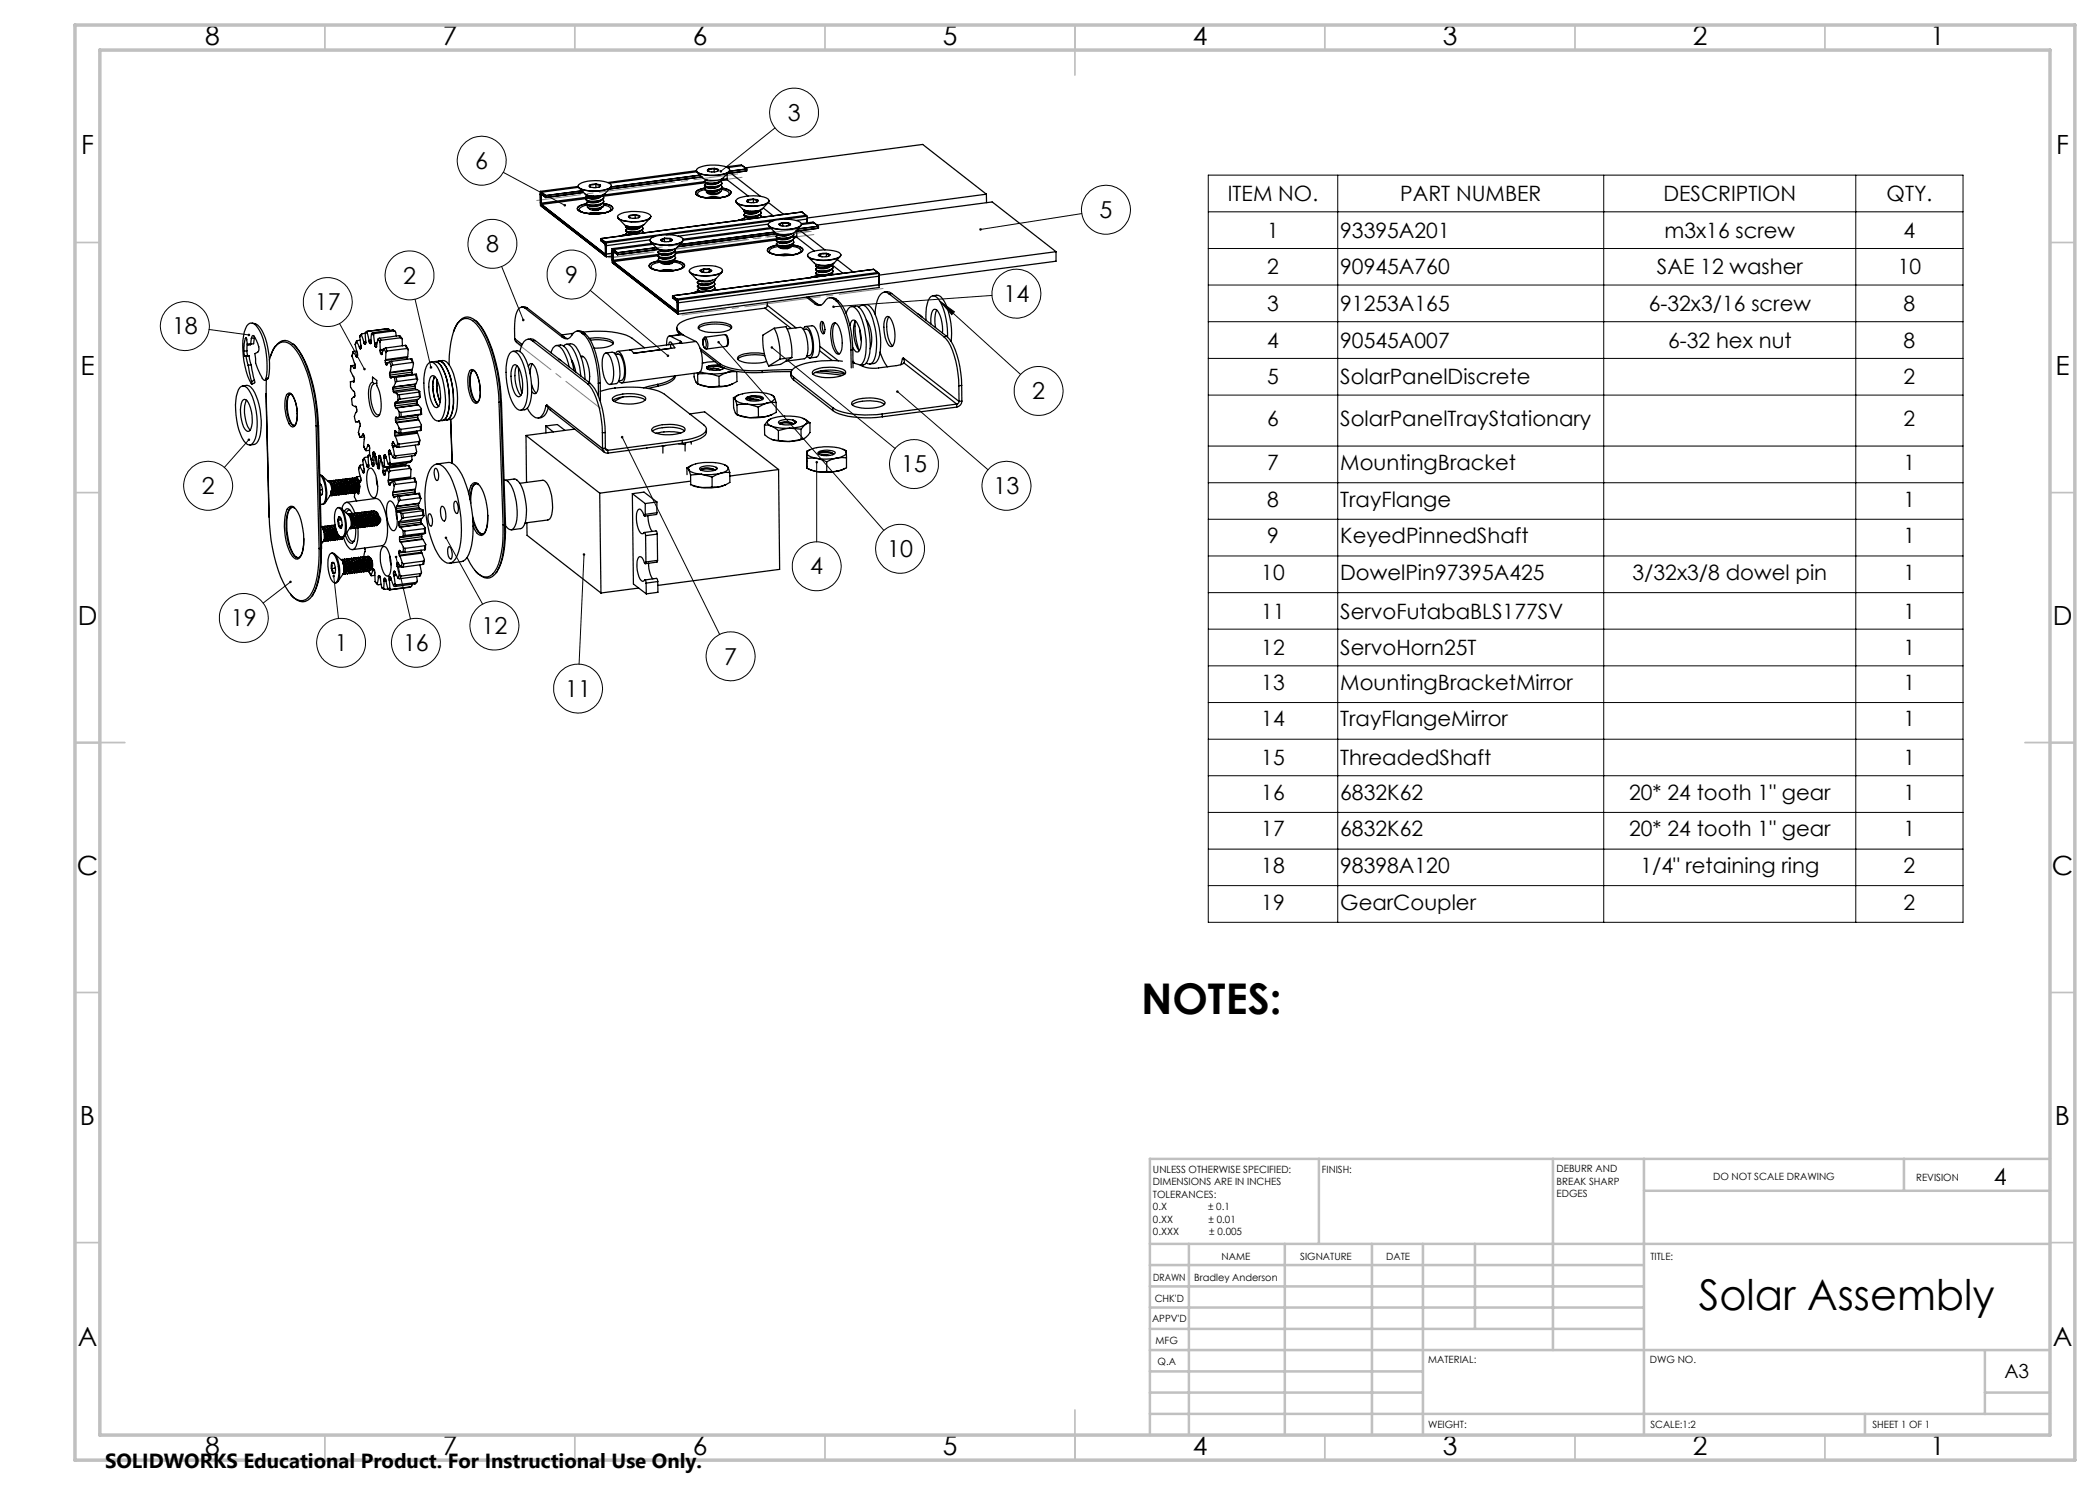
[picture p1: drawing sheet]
<svg xmlns="http://www.w3.org/2000/svg" width="420mm" height="297mm" viewBox="0 0 420 297" stroke-linecap="round" stroke-linejoin="round" font-family="sans-serif">
<defs><g id="words">
<g font-size="8.5">
<text x="228.2" y="202.9">NOTES:</text>
<text x="339.8" y="262">Solar Assembly</text>
</g>
<g font-size="5.3">
<text x="41" y="9">8</text>
<text x="88.5" y="9">7</text>
<text x="138.5" y="9">6</text>
<text x="188.5" y="9">5</text>
<text x="238.5" y="9">4</text>
<text x="288.5" y="9">3</text>
<text x="338.5" y="9">2</text>
<text x="386" y="9">1</text>
<text x="16.2" y="30.8">F</text>
<text x="411.2" y="30.8">F</text>
<text x="16.1" y="75">E</text>
<text x="411.1" y="75">E</text>
<text x="15.5" y="125">D</text>
<text x="410.5" y="125">D</text>
<text x="15.4" y="175">C</text>
<text x="410.4" y="175">C</text>
<text x="16" y="225">B</text>
<text x="411" y="225">B</text>
<text x="15.5" y="269.3">A</text>
<text x="410.5" y="269.3">A</text>
<text x="41" y="291">8</text>
<text x="88.5" y="291">7</text>
<text x="138.5" y="291">6</text>
<text x="188.5" y="291">5</text>
<text x="238.5" y="291">4</text>
<text x="288.5" y="291">3</text>
<text x="338.5" y="291">2</text>
<text x="386" y="291">1</text>
</g>
<g font-size="4.7">
<text x="157.5" y="24.2">3</text>
<text x="95.1" y="33.8">6</text>
<text x="219.9" y="43.6">5</text>
<text x="97.2" y="50.4">8</text>
<text x="80.6" y="56.7">2</text>
<text x="113" y="56.6">9</text>
<text x="63" y="62">17</text>
<text x="200.7" y="60.4">14</text>
<text x="34.4" y="66.9">18</text>
<text x="206.4" y="79.8">2</text>
<text x="180.2" y="94.5">15</text>
<text x="40.4" y="98.8">2</text>
<text x="198.7" y="98.8">13</text>
<text x="177.4" y="111.4">10</text>
<text x="162.1" y="114.9">4</text>
<text x="46.2" y="125.2">19</text>
<text x="66.9" y="130.2">1</text>
<text x="80.6" y="130.2">16</text>
<text x="96.3" y="126.8">12</text>
<text x="144.8" y="132.9">7</text>
<text x="113" y="139.4">11</text>
<text x="398.8" y="237">4</text>
</g>
<g font-size="4.2">
<text x="245.6" y="40.2">ITEM NO.</text>
<text x="280" y="40.2">PART NUMBER</text>
<text x="332.7" y="40.2">DESCRIPTION</text>
<text x="377.3" y="40.2">QTY.</text>
<text x="253.4" y="47.5">1</text>
<text x="268.1" y="47.5">93395A201</text>
<text x="332.9" y="47.5">m3x16 screw</text>
<text x="380.7" y="47.5">4</text>
<text x="253.4" y="54.9">2</text>
<text x="268.1" y="54.9">90945A760</text>
<text x="331.4" y="54.9">SAE 12 washer</text>
<text x="379.6" y="54.9">10</text>
<text x="253.4" y="62.2">3</text>
<text x="268.1" y="62.2">91253A165</text>
<text x="329.7" y="62.2">6-32x3/16 screw</text>
<text x="380.7" y="62.2">8</text>
<text x="253.4" y="69.5">4</text>
<text x="268.1" y="69.5">90545A007</text>
<text x="333.6" y="69.5">6-32 hex nut</text>
<text x="380.7" y="69.5">8</text>
<text x="253.4" y="76.9">5</text>
<text x="268.1" y="76.9">SolarPanelDiscrete</text>
<text x="380.7" y="76.9">2</text>
<text x="253.4" y="85.2">6</text>
<text x="268.1" y="85.2">SolarPanelTrayStationary</text>
<text x="380.7" y="85.2">2</text>
<text x="253.4" y="94">7</text>
<text x="268" y="94">MountingBracket</text>
<text x="380.7" y="94">1</text>
<text x="253.4" y="101.3">8</text>
<text x="268" y="101.3">TrayFlange</text>
<text x="380.7" y="101.3">1</text>
<text x="253.4" y="108.7">9</text>
<text x="268" y="108.7">KeyedPinnedShaft</text>
<text x="380.7" y="108.7">1</text>
<text x="252.3" y="116">10</text>
<text x="268" y="116">DowelPin97395A425</text>
<text x="326.5" y="116">3/32x3/8 dowel pin</text>
<text x="380.7" y="116">1</text>
<text x="252.3" y="123.7">11</text>
<text x="268" y="123.7">ServoFutabaBLS177SV</text>
<text x="380.7" y="123.7">1</text>
<text x="252.3" y="131">12</text>
<text x="268" y="131">ServoHorn25T</text>
<text x="380.7" y="131">1</text>
<text x="252.3" y="138">13</text>
<text x="268" y="138">MountingBracketMirror</text>
<text x="380.7" y="138">1</text>
<text x="252.3" y="145.3">14</text>
<text x="268" y="145.3">TrayFlangeMirror</text>
<text x="380.7" y="145.3">1</text>
<text x="252.3" y="153">15</text>
<text x="268" y="153">ThreadedShaft</text>
<text x="380.7" y="153">1</text>
<text x="252.3" y="159.9">16</text>
<text x="268" y="159.9">6832K62</text>
<text x="325.8" y="159.9">20* 24 tooth 1&quot; gear</text>
<text x="380.7" y="159.9">1</text>
<text x="252.3" y="167.3">17</text>
<text x="268" y="167.3">6832K62</text>
<text x="325.8" y="167.3">20* 24 tooth 1&quot; gear</text>
<text x="380.7" y="167.3">1</text>
<text x="252.3" y="174.6">18</text>
<text x="268" y="174.6">98398A120</text>
<text x="328.1" y="174.6">1/4&quot; retaining ring</text>
<text x="380.7" y="174.6">2</text>
<text x="252.3" y="181.9">19</text>
<text x="268" y="181.9">GearCoupler</text>
<text x="380.7" y="181.9">2</text>
</g>
<text font-size="4.1" x="21" y="293.7">SOLIDWORKS Educational Product. For Instructional Use Only.</text>
<text font-size="3.9" x="400.9" y="275.5">A3</text>
<g font-size="2">
<text x="230.6" y="234.6">UNLESS OTHERWISE SPECIFIED:</text>
<text x="230.6" y="237.1">DIMENSIONS ARE IN INCHES</text>
<text x="230.6" y="239.6">TOLERANCES:</text>
<text x="264.4" y="234.6">FINISH:</text>
<text x="311.3" y="234.5">DEBURR AND</text>
<text x="311.3" y="237">BREAK SHARP</text>
<text x="311.3" y="239.5">EDGES</text>
<text x="342.6" y="236">DO NOT SCALE DRAWING</text>
<text x="383.2" y="236.1">REVISION</text>
<text x="230.6" y="242.1">0.X</text>
<text x="230.6" y="244.6">0.XX</text>
<text x="241.6" y="242.1">± 0.1</text>
<text x="241.7" y="244.6">± 0.01</text>
<text x="230.6" y="247.1">0.XXX</text>
<text x="241.9" y="247.1">± 0.005</text>
<text x="244.3" y="252">NAME</text>
<text x="260" y="251.9">SIGNATURE</text>
<text x="277.2" y="251.9">DATE</text>
<text x="330.1" y="251.9">TITLE:</text>
<text x="230.6" y="256.1">DRAWN</text>
<text x="238.8" y="256.1">Bradley Anderson</text>
<text x="230.9" y="260.3">CHK'D</text>
<text x="230.4" y="264.4">APPV'D</text>
<text x="231.1" y="268.8">MFG</text>
<text x="231.5" y="273">Q.A</text>
<text x="285.6" y="272.5">MATERIAL:</text>
<text x="330" y="272.5">DWG NO.</text>
<text x="285.6" y="285.5">WEIGHT:</text>
<text x="330.1" y="285.6">SCALE:1:2</text>
<text x="374.5" y="285.6">SHEET 1 OF 1</text>
</g>
</g></defs>
<g fill="none" stroke="#000" stroke-width=".2">
<path d="M100.6 34.5l12.4 6.6M155 25.6l-10.8 8.7M241.7 35h150.9v149.5h-150.9zM267.5 35v149.5M320.7 35v149.5M371.2 35v149.5M83 59.8l3.2 13.7M100.3 53.3l4.4 10.7M118 58.1l15.6 13.1M198.4 59.1l-31.7 2.2M216.4 42.7l-20.3 3.2M241.7 49.7h150.9"/>
<path d="M241.7 57h150.9M241.7 42.4h150.9M41.8 65.9l8 1.1M67.9 64.7l5 9.1M143.7 68.4l33.1 37.7M154.4 69.5l24.6 20.2M179.5 78.3l18.1 15.6M188 60.3l2.9 2.1-.5 .5zM188 60.3l16.1 14.6M241.7 64.3h150.9M241.7 71.7h150.9M241.7 79h150.9"/>
<path d="M49.8 87.9l-4.9 5.6M124.4 87.4l19.5 39.5M163.3 92.5v15.9M241.7 89.2h150.9M241.7 96.6h150.9M58.1 116.4l-5.5 4.2M66.7 115.2l1 8.5M79.2 111.4l2.9 12.4M89.2 107.6l7.3 13.2M116.8 110.9l-1 21.9M241.7 103.9h150.9M241.7 111.2h150.9"/>
<path d="M241.7 118.5h150.9M241.7 125.8h150.9M241.7 133.2h150.9M241.7 140.5h150.9M241.7 147.8h150.9M241.7 155.1h150.9M241.7 162.5h150.9M241.7 169.8h150.9M241.7 177.1h150.9"/>
<circle cx="96.3" cy="32.1" r="4.9"/>
<circle cx="158.8" cy="22.5" r="4.9"/>
<circle cx="81.9" cy="55.1" r="4.9"/>
<circle cx="98.5" cy="48.8" r="4.9"/>
<circle cx="114.3" cy="54.9" r="4.9"/>
<circle cx="203.3" cy="58.7" r="4.9"/>
<circle cx="221.2" cy="41.9" r="4.9"/>
<circle cx="37" cy="65.2" r="4.9"/>
<circle cx="65.6" cy="60.4" r="4.9"/>
<circle cx="207.7" cy="78.2" r="4.9"/>
<circle cx="41.6" cy="97.2" r="4.9"/>
<circle cx="182.8" cy="92.8" r="4.9"/>
<circle cx="201.3" cy="97.2" r="4.9"/>
<circle cx="163.3" cy="113.3" r="4.9"/>
<circle cx="180" cy="109.8" r="4.9"/>
<circle cx="48.8" cy="123.6" r="4.9"/>
<circle cx="68.2" cy="128.6" r="4.9"/>
<circle cx="83.2" cy="128.6" r="4.9"/>
<circle cx="98.9" cy="125.1" r="4.9"/>
<circle cx="115.6" cy="137.7" r="4.9"/>
<circle cx="146.1" cy="131.3" r="4.9"/>
</g>
<g fill="none" stroke="#c0c0c0" stroke-width=".35">
<path d="M65 5v5M115 5v5M165 5v5M215 5v10M265 5v5M315 5v5M365 5v5M15 48.5h5M410 48.5h5M15 98.5h5M410 98.5h5M15 148.5h10"/>
<path d="M405 148.5h10M15 198.5h5M410 198.5h5M15 248.5h5M410 248.5h5M65 287v5M115 287v5M165 287v5M215 282v10M265 287v5M315 287v5M365 287v5"/>
</g>
<g fill="none" stroke="#c0c0c0" stroke-width=".5">
<path d="M263.8 231.8v17M310.6 231.8v38.2M328.8 231.8v55.2M328.8 238.2h81.2M380.8 231.8v6.4M410 231.8h-180v55.2M230 248.8h180M230 257.3h98.8M230 253h98.8M237.8 248.8v38.2M257 248.8v38.2M274.4 248.8v38.2"/>
<path d="M284.6 248.8v38.2M295 248.8v17M230 265.8h98.8M230 261.5h98.8M230 278.5h54.6M230 274.3h54.6M230 270h180M397 278.5h13M397 270v12.8M230 282.8h180M373 282.8v4.2"/>
</g>
<path d="M15 5h400v287h-400zM20 10h390v277h-390z" fill="none" stroke="#c0c0c0" stroke-width=".7"/>
<path d="M107.3 40.1l40.2-5.3M108.2 40.8l40.2-5.3M121.7 51.5l40.2-5.3M122.6 52.2l40.2-5.3M161.4 45.6l-40.2 5.3M162.2 46.3l-40.2 5.3M175.7 57l-40.2 5.3M176.6 57.7l-40.2 5.3" fill="none" stroke="#808080" stroke-width=".2" stroke-dasharray="15.2 1.3 1.3 1.3" stroke-dashoffset="6.4"/>
<path d="M103.3 68.5l16.8 13.2" fill="none" stroke="#808080" stroke-width=".2" stroke-dasharray="15.2 1.3 1.3 1.3" stroke-dashoffset="6.5"/>
<path d="M121 90.1l-10.9-8.4" fill="none" stroke="#808080" stroke-width=".2" stroke-dasharray="15.2 1.3 1.3 1.3" stroke-dashoffset="10.3"/>
<path d="M49.6 87.8a.25 .25 0 0 0 0 .3 .25 .25 0 0 0 .4 0 .25 .25 0 0 0 0-.3l-.2 .1 .2-.1zM49.6 66.8l-.1 .2a.25 .25 0 0 0 .2 .2 .25 .25 0 0 0 .3-.2h-.2h.2a.25 .25 0 0 0-.1-.2 .25 .25 0 0 0-.3 0zM57.9 116.2a.25 .25 0 0 0 0 .3 .25 .25 0 0 0 .4 .1 .25 .25 0 0 0 0-.4l-.2 .2 .2-.2zM66.6 115a.26 .26 0 0 0 0 .5 .26 .26 0 0 0 .4-.2 .26 .26 0 0 0-.3-.3v.2v-.2zM79 111.2a.25 .25 0 0 0 .1 .4 .25 .25 0 0 0 .3-.2 .25 .25 0 0 0-.2-.2v.2v-.2zM72.8 73.6a.26 .26 0 0 0-.1 .3 .26 .26 0 0 0 .3 .1l-.1-.2 .1 .2a.26 .26 0 0 0 .1-.3 .26 .26 0 0 0-.3-.1zM86 73.3v.4h.3l-.1-.2 .1 .2a.25 .25 0 0 0 .1-.4 .25 .25 0 0 0-.4 0zM89 107.4a.26 .26 0 0 0 0 .4 .26 .26 0 0 0 .4-.2 .26 .26 0 0 0-.3-.3l.1 .3zM116.6 110.7a.25 .25 0 0 0 0 .4 .25 .25 0 0 0 .4-.1 .25 .25 0 0 0-.2-.3v.2v-.2zM163.2 92.3a.25 .25 0 0 0 .1 .4 .25 .25 0 0 0 .3-.2 .25 .25 0 0 0-.3-.3v.3v-.3zM179.3 78.1a.25 .25 0 0 0 0 .5 .25 .25 0 0 0 .4-.2 .25 .25 0 0 0-.3-.3l.1 .2zM188 60.3l2.9 2.1-.5 .5zM195.9 45.7v.2h.2h-.2a.27 .27 0 0 0 .4 .2 .27 .27 0 0 0 0-.4 .27 .27 0 0 0-.4 0zM144 34.1v.3l.2-.1-.2 .1a.27 .27 0 0 0 .4 0 .27 .27 0 0 0 0-.3 .27 .27 0 0 0-.4 0zM112.8 40.9l-.1 .1a.26 .26 0 0 0 .2 .3 .26 .26 0 0 0 .3-.1l-.2-.1h.2a.25 .25 0 0 0-.1-.3 .25 .25 0 0 0-.3 .1zM104.5 63.8a.24 .24 0 0 0-.1 .4 .24 .24 0 0 0 .3 0v-.2v.2a.25 .25 0 0 0 .2-.3 .25 .25 0 0 0-.4-.1zM133.3 71a.26 .26 0 0 0 .1 .4 .26 .26 0 0 0 .4-.1l-.2-.1 .2 .1v-.1a.26 .26 0 0 0-.1-.3 .26 .26 0 0 0-.4 .1zM154.1 69.4a.26 .26 0 0 0 .2 .4 .26 .26 0 0 0 .3-.3 .26 .26 0 0 0-.4-.1l.2 .1zM124.2 87.2a.25 .25 0 0 0 .1 .5 .25 .25 0 0 0 .3-.2 .25 .25 0 0 0-.3-.3l.1 .2zM166.5 61.2l-.1 .2 .3-.1-.3 .1a.27 .27 0 0 0 .4 .2 .27 .27 0 0 0 .1-.4 .27 .27 0 0 0-.4 0zM143.5 68.3a.25 .25 0 0 0 .1 .4 .25 .25 0 0 0 .3-.2 .25 .25 0 0 0-.3-.3l.1 .2z" fill="#000"/>
<g fill="none" stroke="#000" stroke-width=".25">
<path d="M108.1 38.3v2.8l13.1 10.3M108.1 38.3l1 .8M108.1 38.8l.1 .2M108.1 38.8v1.7M108.2 39v1.6M108.3 38.8l-.1 .2M108.3 38.4l-.2 .1v.3M108.3 38.8l.8 .7M108.3 38.4v.4M108.3 38.4l.8 .7M108.4 38.9l-.2 .1M109.1 39.5l-.9-.7v2l12.9 10.1v-2.1l-.9-.7"/>
<path d="M109.1 39.1v.4M115.6 37.3l-7.5 1M115.7 37a6.8 6.8 0 0 1 5.5-.6 1.04 1.04 0 0 1 1.1 .8 4.1 4.1 0 0 1-3.1 1l-2.2-.2a1.45 1.45 0 0 1-1.4-.8zM115.7 37.5l-7.4 .9M116.4 38.2l-7.3 .9M116.7 38.5l-7.6 1M117.4 39.4a2.53 2.53 0 0 0 2.4 .1M117.4 39.4l-9.2 1.2M117.5 39.7l-9.2 1.2M117.7 39.1l1.1 .2 1.1-.1M117.8 39.6h.1M117.9 39.5h-.1"/>
<path d="M117.9 37.3a2.7 2.7 0 0 0 1.9 .1M117.9 37.3l.2 .1M118.1 37a.2 .2 0 0 0-.3 .1 .2 .2 0 0 0 .1 .2M118.1 37l-.2 .3M118.1 37v.4M119.2 36.8l.9 .2M119.2 36.8l-1.1 .2M119.2 36.8v.7M120.1 37v.2l-.3 .2M120.1 37l-.2 .4M120.2 39.3a2.28 2.28 0 0 1-2.4 .3M120.3 39.3l-.5 .2"/>
<path d="M120.5 39.2l.2 .1v.3a3.7 3.7 0 0 1-3.4 .4v-.2l.4-.2M120.5 39.9l.2 .2v.3a3.5 3.5 0 0 1-3.4 .3v-.1l.5-.3M120.6 38.9a3.6 3.6 0 0 1-3.3 .3l.1-.2M120.7 38.8v.1a3.5 3.5 0 0 1-3.4 .4l-.1-.1M120.7 39.6a2.49 2.49 0 0 1-2.6 .7l-.6-.1-.3-.3M120.8 39.5v.1M122.2 37.5l-1.2 1.3a4.6 4.6 0 0 1-4 0l-1.2-1.3M122.3 37.1v.1a1.01 1.01 0 0 1-1.1 .7 8.2 8.2 0 0 1-5.2-.2l-.3-.2-.1-.3M139.3 34.1l-17.7 2.4M139.3 34.4l-17.4 2.3M139.4 33.8a7 7 0 0 1 6.4-.1l.1 .2a1.03 1.03 0 0 1-1 .9 8.4 8.4 0 0 1-5.3-.3l-.3-.4zM140 35l-17.8 2.4"/>
<path d="M140.4 35.4l-18.6 2.4M140.9 36.3v.1M140.9 37.8v.1M140.9 36.3l-20.3 2.7M141 37.6l-.3 .1a1.46 1.46 0 0 0-1.6 1.1 4.2 4.2 0 0 0 3.3 .8h1.6M141.1 36.6a2.62 2.62 0 0 0 2.4 0M141.1 36.5l-20.5 2.8M141.2 37.6l-.5 .1a1.46 1.46 0 0 0-1.6 1.1 4.2 4.2 0 0 0 3.3 .8h1.6M141.3 39.5l1.1-.1 1.6 .1M141.4 36l.1 .1M141.4 37.5l-.3 .1M141.4 36.7v.1"/>
<path d="M141.5 39.6l1.1-.2 1.3 .2M141.5 36.6l-.1 .1M141.5 34.2l.3 .1M141.7 33.8l-.2 .2v.2M141.7 33.8l-.2 .4M141.7 33.8v.5M142.8 33.7l-1.1 .1M142.8 33.7l.9 .2M142.8 33.7v.7M143.7 33.9v.1a1.33 1.33 0 0 1-1.6 .4l-.6-.2M143.7 33.9l-.2 .4M143.8 36.5a2.44 2.44 0 0 1-2.4 .3"/>
<path d="M143.8 37.2a2.38 2.38 0 0 1-2.4 .3l.1-.1M143.9 37.1a2.87 2.87 0 0 1-2.8 .2M143.9 36.4l-.4 .2M144 37.9a3.1 3.1 0 0 1-2.9 .2M144.1 37l.2 .1M144.1 36.3l.2 .1M144.1 37.8l.2 .1M144.2 38.3a2.1 2.1 0 0 1-2.9 .2M144.2 37.8l.1 .2a2.67 2.67 0 0 1-3 .4l.1-.2a2.09 2.09 0 0 0 2.4-.2M144.3 36.4l.1 .3a3.3 3.3 0 0 1-3.4 .5l-.1-.2 .5-.3M144.3 37.1l.1 .3a1.97 1.97 0 0 1-1.8 .7 1.54 1.54 0 0 1-1.7-.4l.2-.1M144.3 37.8a2.16 2.16 0 0 1 1.5 .8l-.1 .3"/>
<path d="M144.3 36.1l1.2-.1 4.1 3.2M144.4 35.8v.1a3.2 3.2 0 0 1-3.5 .4l.4-.3M144.4 37.6a2.8 2.8 0 0 1 1.8 .7 .96 .96 0 0 1-.9 1l-1.3 .3M144.4 36.7v.1a3.2 3.2 0 0 1-3.5 .3v-.1M144.4 35.9v.1a2.11 2.11 0 0 1-1.9 .7 1.64 1.64 0 0 1-1.6-.3M144.4 37.4v.1a1.13 1.13 0 0 1-1.2 .6l-.6 .1a2.09 2.09 0 0 1-1.7-.3 1.43 1.43 0 0 0-1.4 1 3.3 3.3 0 0 0 2.7 .7 6.6 6.6 0 0 0 3.5-.6M144.4 36.6v.1M145.2 33.4l3.1-.4 1 .8M145.4 34.7l.1 1.2M145.5 35.7l-1.1 .1v.1M145.6 33.5l2.9-.4 .8 .7M145.8 34.4l-1.2 1.2a4.6 4.6 0 0 1-3.9 .1l-1.3-1.3"/>
<path d="M145.9 34a1.1 1.1 0 0 1-1 .8 8.4 8.4 0 0 1-5.3-.2l-.3-.5M146.1 34.6l6 4.7M149 33.6l35.5-4.7 12.8 9.9M149.3 33.8v.4l-3.8 .5M149.3 33.8l-3.4 .5M149.6 40l-.3 .2 .1 .1M149.6 40l-.2 .3M149.6 40v.4M150.7 39.8l.9 .2M150.7 39.8l-1.1 .2M150.7 39.8l.4 .2h.5M150.7 39.8l-.6 .2h-.5"/>
<path d="M150.7 39.8v.7M197.3 38.8l-35.9 4.8M197.3 38.8v1.7M108.1 40.5l.2 .8M108.1 40.5l.1 .1M108.2 40.6l.1 .3M108.3 41.3l12.7 9.9M108.3 40.9v.4M117.3 40.7l-.3 .1a1.81 1.81 0 0 0-1.5 .9 1.15 1.15 0 0 0 1.1 .8 8 8 0 0 0 5.8-.5l.2-.3a1.95 1.95 0 0 0-2.1-1M117.4 40.2l.5 .2M117.4 40.9l.5 .2M117.5 41.4a2.18 2.18 0 0 0 2.7 .3"/>
<path d="M117.5 41a2.52 2.52 0 0 0-1.6 .8v.2a5.4 5.4 0 0 0 4 .7h.4M117.8 41.1l-.4 .3a3.2 3.2 0 0 0 2.6 .2M117.8 40.3v.1M117.9 42.7l1-.1 1.4 .1M117.9 40.3h-.1M117.9 41l-.1 .1M118.6 42h1M120.1 40.9h.2M120.1 41.7l-.8 .2-.7 .1M120.2 40.1a2.34 2.34 0 0 1-2.4 .3M120.2 47.7v.4M120.2 47.7l1 .9"/>
<path d="M120.2 48.1l.8 .7M120.2 47.7l.8 .7M120.2 40.8a2.54 2.54 0 0 1-2.4 .3M120.2 41.5l-.1 .3-.5 .2M120.3 40.8a3.3 3.3 0 0 1-2.4 .3M120.3 40.1a3.2 3.2 0 0 1-2.4 .3M120.3 41.4a.71 .71 0 0 1-.7 .6M120.4 42.6l-1.7-.1-1 .2M120.5 40.7l.2 .1v.3l-.7 .5M120.6 41.3l-.7 .4-1.3 .3M120.7 40.3a1.2 1.2 0 0 1-1.3 .8 2.4 2.4 0 0 1-2.1-.4M120.7 41.1l-.1 .2-.6 .3"/>
<path d="M120.8 40.2v.1M120.8 41v.1M120.9 41a1.41 1.41 0 0 1 1.3 .9l-.5 .4-1.4 .4M121 48.4l.2 .7M121 48.8l.1 .2M121 48.4v.4M121 50.8v.4M121 50.8h.1M121.1 49l.1 .1M121.1 49v1.7M121.1 50.7l-.1 .1M121.1 50.7l.1 .1"/>
<path d="M121.2 48.6v2.8M121.2 50.8v.4h-.2M121.2 49.1v1.7M122.4 49.7v2.8l13.2 10.3M122.4 49.7l1.1 .8M122.4 50.3l.2 .1M122.4 50.3v1.7M122.4 52l.3 .7v-.4M122.4 51.2l-1.2 .2M122.4 52l.2 .1M122.4 50.7l-1.2 .1M122.6 52.1l.1 .2"/>
<path d="M122.6 50.4v1.7M122.6 49.9h-.1l-.1 .4M122.6 49.9l.9 .6M122.6 49.9l.1 .4M122.7 50.3l-.1 .1M122.7 50.3l.8 .6M122.8 50.4h-.2M123.5 50.5v.4M123.5 50.9l-.9-.7v2.1l12.9 10-.1-2-.9-.8M123.6 43.1a7.1 7.1 0 0 1 6.4-.2l.1 .2a.94 .94 0 0 1-1 .9 8.2 8.2 0 0 1-5.2-.2l-.4-.4zM125.1 45.3v.1M125.1 46.9l-1.1 .3"/>
<path d="M125.1 46.8v.1M125.2 46.9l.1 .2M125.3 45.1l-.2 .3a3.9 3.9 0 0 0 3.4-.3M125.3 46.6l-.2 .1 .3 .3M125.6 45.2l1.1 .2 1.1-.1M125.6 45.7v.1M125.6 46.5h.1M125.7 46.4l-.4 .2M125.7 45.6l-.1 .1M125.8 43.5h.2M125.9 43.1a.2 .2 0 0 0-.2 .1 .2 .2 0 0 0 .1 .3M125.9 43.1l-.1 .4"/>
<path d="M125.9 43.1v.5M127 43l.9 .2M127 43l-1.1 .1M127 43v.7M127.9 43.2l.1 .1a2.1 2.1 0 0 1-2.2 .2M127.9 43.2l-.2 .3M128 45.5a2.23 2.23 0 0 1-2.3 .3M128.1 46.2a2.54 2.54 0 0 1-2.4 .3M128.1 46.2a2.95 2.95 0 0 1-2.8 .1M128.1 45.4a3.1 3.1 0 0 1-2.8 .2M128.4 45.3l.2 .5a3.5 3.5 0 0 1-3.4 .3l-.1-.1 .5-.3M128.4 46.1l.2 .1-.1 .4"/>
<path d="M128.6 45a2.52 2.52 0 0 1-2.7 .7l-.8-.3M128.6 46.4v.2M128.6 45.6v.2a2.91 2.91 0 0 1-2.7 .7l-.7-.3-.1-.2M130 48l-8.8 1.1M130 43.6a3.1 3.1 0 0 1-2.9 1.8h-.6a2.37 2.37 0 0 1-1.6-.5l-1.3-1.2M130.1 47.8a7.4 7.4 0 0 1 5.6-.6l.8 .4 .1 .3a1.22 1.22 0 0 1-1.1 .9 8.6 8.6 0 0 1-5.2-.3l-.3-.3zM130.2 43.3a2.52 2.52 0 0 1-2.4 1h-2.3a2.24 2.24 0 0 1-2-.9M130.2 43.3h.1M130.4 48.7l-8 1M130.6 48.9l-8 1M131.1 47.3l-9.9 1.3M131.3 49.5l-7.8 1"/>
<path d="M131.6 51.1l-8.9 1.2M131.7 49.9l-8.2 1M131.8 49.9l.4 .3M131.8 52.2l.5 .2M131.8 49.9l.8 .2 1.2-.1M132.1 50.8l-9.5 1.3M132.1 50.8l-.4 .3M132.1 52.3l-.2 .2a2.15 2.15 0 0 0-1.7 .7l.1 .4M132.1 50.8v.1M132.2 47.9a1.3 1.3 0 0 0 1.5 .4l.7-.3M132.2 47.9l.3 .4M132.3 50.2h.4"/>
<path d="M132.7 50.2l1 .1M132.9 47.7h1.1M132.9 47.7l-.7 .2M132.9 47.7v.6M134 47.7l.4 .3M134 47.7v.6M134.1 50l-1.4 .2M134.4 48l-.3 .2M134.5 51.4a2.35 2.35 0 0 1-2.4 .2l-.4 .2M134.5 50.6a2.35 2.35 0 0 1-2.4 .3M134.5 59.2v.3M134.5 59.2l1.1 .8"/>
<path d="M134.5 59.5l.9 .7M134.5 59.2l.9 .6M134.5 54.1l-1.2-.1-1.1 .1M134.5 52.1a2.58 2.58 0 0 1-2.3 .3M134.6 49.9l-.9 .4M134.7 51.3a3.1 3.1 0 0 1-2.9 .2M134.7 50.5a3.2 3.2 0 0 1-2.9 .2M134.7 52.1a3.8 3.8 0 0 1-2.4 .3M134.8 54.1l-1.4-.2-1.4 .2M134.8 52.3a2.14 2.14 0 0 1-2.6 .2M134.8 51.2l.3 .3a2.39 2.39 0 0 1-2.5 .8l-.9-.2v-.3M134.8 50.4l.3 .4a3.2 3.2 0 0 1-3.5 .3h.1"/>
<path d="M134.8 52l.1 .1a2.52 2.52 0 0 1-2.8 .3l.1-.1M134.9 52.4a2.37 2.37 0 0 1 1.6 .7l-.1 .4a7.5 7.5 0 0 1-6 .1M135 49.8l.1 .2a2.37 2.37 0 0 1-2.5 .8l-.5-.1-.5-.3 .5-.3a1.53 1.53 0 0 0 1.6 .2M135.1 50v.1a1.82 1.82 0 0 1-1.8 .7 1.5 1.5 0 0 1-1.7-.4M135.1 51.5v.1a3.1 3.1 0 0 1-3.4 .6h-.3a1.81 1.81 0 0 0-1.6 .9 1.12 1.12 0 0 0 1.2 .9 9.3 9.3 0 0 0 5.5-.3l.4-.5a1.15 1.15 0 0 0-1.1-.9l-.9-.2M135.1 50.8v.1a3.3 3.3 0 0 1-3.4 .5l-.1-.2M135.4 59.8l.2 .8M135.4 59.8v.4M136.5 48.3l-1.2 1.3a4.6 4.6 0 0 1-4 0l-1.2-1.2M136.6 47.9v.1a1.23 1.23 0 0 1-1.1 .8 7.9 7.9 0 0 1-5.2-.3l-.3-.5M137.9 54.2h.1M138 53.8a8 8 0 0 1 6.1-.2l.4 .5a1.27 1.27 0 0 1-1.3 .8 7.7 7.7 0 0 1-5.1-.4l-.2-.4z"/>
<path d="M139.5 56.4v.1M139.5 58v.1M139.5 58a.9 .9 0 0 0 1 .4M139.7 57.5a2.66 2.66 0 0 0 2.4 0M139.7 58.2l.4 .2M139.7 57.7l-.2 .3a2.75 2.75 0 0 0 1.8 .3M139.8 58.3l-1.4 .4M139.9 56.9l-.2 .1M140 57.6l-.3 .1M140 56.1l.5 .1M140 56.1l.4 .2M140 58.4h.1"/>
<path d="M140.1 54.1a1.74 1.74 0 0 0 1.9 .3l.3-.3M140.1 54.1l.3 .3M140.1 57.5l-.1 .1M140.7 53.8l-.6 .3M140.7 53.8h1.2M140.7 53.8v.7M141.3 58.2l-1.4 .3M141.9 53.8l.3 .2 .1 .1M141.9 53.8l.4 .3M141.9 53.8v.6M142.3 54.1l-.3 .3M142.4 57.4a2.25 2.25 0 0 1-2.4 .2"/>
<path d="M142.4 56.6a2.47 2.47 0 0 1-2.4 .3l.1-.1M142.5 57.3l-.4 .2M142.5 56.6a3.1 3.1 0 0 1-2.8 .1M142.5 56l-1 .4-1.1-.1M142.6 58.1h-.1M142.7 58l.1 .1M142.7 57.2l.2 .2a1.13 1.13 0 0 1-1.2 .8M142.7 56.4l.2 .3v.2a3.6 3.6 0 0 1-3.4 .4l.2-.3M142.9 55.9a1.31 1.31 0 0 1-1.4 .9 3.1 3.1 0 0 1-2-.3v-.2l.4-.2M142.9 57.6v.2l-.5 .3M142.9 56.9a1.34 1.34 0 0 1-1.4 .7 2.48 2.48 0 0 1-2-.3v-.1M142.9 56.1a1.4 1.4 0 0 1-1.4 .7 2.33 2.33 0 0 1-2-.3"/>
<path d="M142.9 56l.1 .1M143 56.8v.1M143 57.5v.1M144.4 54.4l-1.2 1.3a4.6 4.6 0 0 1-4 .1l-1.2-1.3M144.5 54.1a1.4 1.4 0 0 1-1.3 .9 8 8 0 0 1-5.1-.4l-.2-.4M147.2 40a5.7 5.7 0 0 1 4.2-.8 3.2 3.2 0 0 1 2.4 .8 1 1 0 0 1-1 .9 8.5 8.5 0 0 1-5.3-.2l-.4-.5zM147.3 40.6l1.2 1.2a4.2 4.2 0 0 0 4 0l1.2-1.3 3 2.4M148.8 43.7l-1.1 .4M148.8 42.2v.1M148.8 42.9v.1M148.8 43.8l.2 .2M148.9 43.2l.5 .2"/>
<path d="M148.9 42.4l.5 .2M148.9 42l-.1 .1a1.18 1.18 0 0 0 1.4 .4 2.55 2.55 0 0 0 1.9-.5M149 43.5l-.2 .3 .3 .1M149.2 42.1l.7 .2 1.5-.1M149.3 43.4l-.4 .1M149.3 42.6l-.4 .1M149.3 42.6h.1M149.4 43.3h-.1M149.4 42.5l-.1 .1M149.4 40.3a2.78 2.78 0 0 0 2 .1M149.4 40.3l.2 .1M151.3 43.3l-1 .2-.9-.1"/>
<path d="M151.6 40a.2 .2 0 0 1 0 .3 .2 .2 0 0 1-.2 .1M151.6 40l-.2 .4M151.7 43.1a2.2 2.2 0 0 1-2.4 .3M151.7 42.4a2.54 2.54 0 0 1-2.4 .2M151.8 43.1l-.4 .2M151.8 42.3a3.3 3.3 0 0 1-2.4 .3M152 42.9l.2 .2 .1 .3-.2 .1M152 42.2l.2 .2v.2a3.4 3.4 0 0 1-3.4 .4l.2-.2M152.2 43.4v.1M152.2 42.6v.1a3.4 3.4 0 0 1-3.4 .4v-.1M152.2 41.8a2.49 2.49 0 0 1-2.6 .8l-.5-.1-.3-.2M152.3 42.5v.1"/>
<path d="M152.3 43.2v.2M152.6 41.6l2.1 1.6M153.6 44.8l-18 2.4M153.7 44.6a7.2 7.2 0 0 1 6.4-.1l.2 .2a1.03 1.03 0 0 1-1.1 .9 7.9 7.9 0 0 1-5.2-.3l-.3-.2zM153.8 40.1v.1a1.23 1.23 0 0 1-1 .8 8.9 8.9 0 0 1-5.3-.3l-.4-.5M154.1 45.5l-17.5 2.3M154.2 45.7l-17.6 2.3M154.7 44.1l-21.4 2.9M154.9 46.4l-19 2.5M155.2 47.3v.1M155.3 48l-20.2 2.7M155.3 46.7l-19.8 2.7"/>
<path d="M155.4 46.8l1 .3M155.5 48.3l.4 .2M155.5 49.1l.4 .2M155.5 46.8a3.4 3.4 0 0 0 2 .1M155.7 47.7l-20.8 2.7M155.8 49.3h-.3a1.51 1.51 0 0 0-1.6 1 5.5 5.5 0 0 0 4 .7l1.7-.3 .6-.5a1.04 1.04 0 0 0-1.1-.8l-.6-.1M155.8 48.5l-.5 .2M155.8 47.7l-.5 .2M155.8 47.7v.1M155.8 44.8a1.9 1.9 0 0 0 2.3 .1M155.8 44.8l.3 .3M155.9 51l1.1-.1 1.2 .1"/>
<path d="M156.4 47.1h.9M156.5 44.6h1.2M156.5 44.6l-.7 .2M156.5 44.6l.1 .6M157.3 47.1l-1.2 .1-.3-.2-.5 .2M157.7 44.6l.3 .1 .1 .2M157.7 44.6l.4 .3M157.7 44.6v.5M157.7 46.9l-1.3 .2M157.9 48.4l-.9 .2-1.1-.1M158.1 44.9l-.3 .2M158.2 47.5a2.44 2.44 0 0 1-2.4 .3"/>
<path d="M158.2 49a2.24 2.24 0 0 1-2.4 .2M158.2 48.2a2.47 2.47 0 0 1-2.4 .3M158.3 46.8l-1 .3M158.3 47.4a3.1 3.1 0 0 1-2.8 .2M158.3 48.2l-.4 .2M158.3 48.9a3.3 3.3 0 0 1-2.4 .4M158.4 51l-1.3-.2-1.4 .2M158.4 49.2a2.05 2.05 0 0 1-2.6 .2M158.5 47.3l.3 .4a2.39 2.39 0 0 1-2.5 .7l-.9-.2-.1-.3M158.5 48.8v.2a2.67 2.67 0 0 1-2.8 .3l.1-.1M158.5 48l.3 .4a1.82 1.82 0 0 1-1.8 .7 1.98 1.98 0 0 1-1.7-.3v-.1M158.5 49h.3a2.56 2.56 0 0 1 1.7 .8 .91 .91 0 0 1-.9 .9 8.6 8.6 0 0 1-5.9-.3l-.2-.2a.91 .91 0 0 1 .9-.9l1-.3"/>
<path d="M158.6 46.6l.2 .3a3.1 3.1 0 0 1-3.4 .5l-.2-.1 .1-.1M158.7 47.6l.7-.1 3.5 2.7M158.8 48.4v.1a2.37 2.37 0 0 1-2.5 .7l-.9-.2M158.8 47.6v.1a3.1 3.1 0 0 1-3.4 .6l-.1-.3M158.8 46.9v.1a2.39 2.39 0 0 1-2.5 .7l-.9-.1-.1-.2M159.3 46.2v1.2M159.3 47.2l-.8 .1M160 46.1l5 3.9M160.2 45.2l-1.2 1.3a4.4 4.4 0 0 1-4 0l-1.2-1.3M160.3 44.7l2.3-.3 1.1 .9M160.3 44.9a1.23 1.23 0 0 1-1.1 .7 7.9 7.9 0 0 1-5.2-.2l-.4-.5M160.3 44.8v.1"/>
<path d="M160.3 44.9l2.5-.3 .9 .7M160.4 42.4l-40.2 5.3M160.4 42.4l1 .8M160.4 42.4l.8 .7-40.2 5.3M161.3 59.4l1.7 1.4M161.4 43.2l-4.4 .6M161.4 43.2v1.4M161.4 43.8l-2.1 .3M161.6 59.4l1.8 1.3M161.7 50.7a7.8 7.8 0 0 1 6.1-.2l.4 .4a1.27 1.27 0 0 1-1.3 .9 7.6 7.6 0 0 1-5.2-.4l-.2-.2zM163.1 53.8v.1M163.1 54.6v.1"/>
<path d="M163.3 53.4l.4 .2M163.4 45l35-4.6 12.8 9.9M163.6 54.3l-.3 .1M163.6 55.1l-1.6 .4 1.4-.3M163.6 55l-.2 .2v.1M163.6 53.5h.1M163.7 55.1l.4 .1M163.7 54.3h.1M163.7 55v.1M163.7 51.1l.3 .2M163.7 45.3l-4.1 .5M163.7 45.3v.3l-4.5 .6"/>
<path d="M163.7 54.2v.1M163.7 53.4l-.1 .1M163.8 55h-.1M164.1 50.7l-.4 .4M164.1 50.7v.6M165.3 50.7l.7 .2M165.3 50.7h-1.2M165.3 50.7v.6M165.8 54.1a3.1 3.1 0 0 1-2.5 0M165.9 54.9a2.8 2.8 0 0 1-2.6 0M165.9 59.5h.8l.5 .3M165.9 52.9l-1 .3-1.3-.2"/>
<path d="M166 50.9a1.68 1.68 0 0 1-2 .4l-.3-.2M166 50.9l-.3 .3M166.1 53.3a2.29 2.29 0 0 1-2.4 .2M166.1 54.8l-.4 .2M166.1 54a2.49 2.49 0 0 1-2.4 .3M166.3 54.7l-.4 .2M166.3 53.9l-.4 .2M166.3 53.2a3.5 3.5 0 0 1-2.5 .3M166.3 53.8l.3 .5a3.3 3.3 0 0 1-3.4 .4l-.1-.2 .2-.1M166.4 53.1l.2 .4a3.6 3.6 0 0 1-3.4 .5l-.1-.2 .5-.3M166.4 54.6l.2 .3M166.5 53l2.1 1.7"/>
<path d="M166.6 52.7a1.11 1.11 0 0 1-1.3 .7 2.49 2.49 0 0 1-2.2-.3l.2-.2M166.6 52.8a2.42 2.42 0 0 1-2.6 .7l-.8-.2-.1-.2M166.6 54.2v.2a3.6 3.6 0 0 1-3.4 .4v-.1M166.6 53.4v.2a3.3 3.3 0 0 1-3.4 .3M166.6 52.7v.1M166.9 59.9a1.22 1.22 0 0 0-2 .4 1.19 1.19 0 0 1-1.9 .5M166.9 59.9l.3 .2M167.2 59.8l-.3 .1M167.2 59.8l.4 .3M167.5 51.9l3.1 2.5M168 51.3l-1.2 1.3a4.3 4.3 0 0 1-3.9 0l-1.3-1.2M168.2 51a1.4 1.4 0 0 1-1.3 .9 7.8 7.8 0 0 1-5.2-.4l-.2-.5"/>
<path d="M174.7 53.9l-40.2 5.3M174.7 53.9l1.1 .8M174.7 53.9l.9 .6-40.2 5.3M175.8 54.7l-40.2 5.3M175.8 54.7v2.8l-40.2 5.3M175.8 56.9v-1.7l-40.2 5.4M175.8 56.9l-40.2 5.4M176.8 58.4a1.58 1.58 0 0 1 1.5 .3M177.8 58.8a1.22 1.22 0 0 0-2 .6 9 9 0 0 0-.8 3.4M177.8 58.8l11 8.5M178.3 58.7l-.5 .1M178.3 58.7l11 8.6"/>
<path d="M186.5 59.2a1.67 1.67 0 0 1 2.3 1.1 14.5 14.5 0 0 1 1.4 8M211.2 50.3l-35.4 4.7M211.2 50.3v1.9l-35.4 4.7M48 77.5a.92 .92 0 0 1 1.4 .1 13 13 0 0 1 1.9 9.4 2.98 2.98 0 0 1-1.1 1.9 1.24 1.24 0 0 1-1.4-.7 14 14 0 0 1-1.3-9.7zM48.5 77.2a1.58 1.58 0 0 1 2.1 .7 13.7 13.7 0 0 1 1.3 9.7 1.68 1.68 0 0 1-1.9 1.4M48.8 70.2l.2 1M49 71.2l.2 .1M49.1 67.7l.1-.2 .1 .2 .2 1.3M49.1 67.7l-.3 1.1v1.4M49.2 71.3l.4 1.8M49.3 67.7h-.2M49.4 70.2l.2 .9"/>
<path d="M49.4 70.2h-.6M49.5 68.7l-.1 1.5M49.6 71.1l.2 .1M49.6 71.1l-.6 .1M49.6 73.1l.7 3.2M49.8 71.2l.4 1.8M49.8 71.2l-.6 .1M50.1 68.8a.4 .4 0 0 0-.6 .2M50.2 68.8l-.1 .2h-.6M50.2 73l.7 3M50.2 73l-.6 .1M50.3 67.7l.2-.6a1.47 1.47 0 0 1 .9 1.3 1.88 1.88 0 0 1 .1 2l-.1 .1a.57 .57 0 0 0-.3 1 7.6 7.6 0 0 0 1.8 4.6l.3-.3"/>
<path d="M50.3 67.7l-.2 1.1M50.3 67.7l.6-.1v.1l-.2 1.1h-.6M50.4 64.6a2.65 2.65 0 0 1 2.3 2.1 16.7 16.7 0 0 1 1 8.8M50.9 76v.5l-.5 .3M50.9 76l-.6 .3M53.2 75.8a16 16 0 0 0-1.6-10.2 1.34 1.34 0 0 0-1.9-.8 6.2 6.2 0 0 0-1.2 4.3 14.2 14.2 0 0 0 1.9 7.7l-.1-.5M53.2 78.8l.6 24.6M53.3 75.9l-.1 2.9M53.7 75.5l-.1 .3-.6 .3M53.7 75.5l-.5 .3M53.9 72a5.4 5.4 0 0 1 2.1-3.4 2.4 2.4 0 0 1 2.8 .9 20.6 20.6 0 0 1 3.7 9.4l.5 3.1 .2 3.2M55 69.2l-.8 1.7"/>
<path d="M55.2 69.1a2.11 2.11 0 0 1 3.5-.2 17.9 17.9 0 0 1 3.9 8.6l.5 3 .4 4.7M57.3 78.9l.5-.3a1.47 1.47 0 0 1 1.1 1.2 7 7 0 0 1 .1 5.3l-.2 .2a.92 .92 0 0 1-1.1-.8 7.5 7.5 0 0 1-.4-5.6zM57.9 78.8a6.9 6.9 0 0 0 .8 6.4M58 78.8a1.22 1.22 0 0 0-.6 1.1 7 7 0 0 0 1 5l.4 .2M58.1 78.8a4.9 4.9 0 0 1 1.3 4l-.1 1.5a.77 .77 0 0 1-.5 .8M58.1 78.8l-.2 .1M58.7 68.8l.7 .8M59.5 69.7a25.3 25.3 0 0 1 4 12.2l.2 3.2M70.2 73.2l-.1 .9M70.2 73.2l-.1 1 .7 1.4-.1 .8M70.2 73.2l.6 .3M70.2 73.2h.1"/>
<path d="M70.3 76.3l.5-.1-.2 .1M70.4 71.3l.6 1.7v.7h-.2M70.6 70.4l-.2 .9M70.6 70.4l.6 .8M70.6 76.3l-.5 .1v.3a1.6 1.6 0 0 0 .7 1.6l.2 .9-.1 .2-.1-.1M70.6 76.3l.1 .1M70.7 76.4h.1M70.8 79.3a1.19 1.19 0 0 0-.4 1.4v.3l.6 .3M70.8 73.5v.2M70.8 79.3h.1M70.8 73.7h.2M71 73.5h-.2"/>
<path d="M71 68.9l.5 2.2M71 73l-.8 .1M71.2 71.2l.1 .2M71.3 71.4l.1 .1v-.1M71.3 68.2l-.3 .7M71.3 68.3l-.3 .6M71.3 68.3l.6 1.1M71.3 70.2l-.7 .2M71.4 71.3l-.1 .1M71.5 71.1l-.1 .3M71.5 71.1l-.3 .1M71.9 69.4v.2"/>
<path d="M72 67.3l.2 2.3M72 68l-.6 .1-.1 .2M72.2 69.6l-.1 .2-.2-.2M72.2 69.6h-.3M72.2 69.3l-.3 .1M72.3 67l-.3 .3M72.3 67l.4 1.3M72.4 66.8l-.4 .5M72.7 68.3l.1 .3M73.1 66.6l.1 1.8a.23 .23 0 0 1-.1 .3 .23 .23 0 0 1-.3 .1v-.2M73.1 66.7h-.7l-.1 .3M73.1 68.3h-.4"/>
<path d="M73.2 68.5l-.4 .1M73.4 66.6h-.3M73.4 66.6l.4 1.5M73.6 66.2l-.2 .4M73.6 66.2l-.3 .1-.2 .3M73.8 68.1v.3M73.8 68.4l.2 .3M74 68.7h.1M74.1 68.7h.1M74.2 68l-.4 .1M74.2 68.6l-.2 .1M74.2 68.3l-.4 .1"/>
<path d="M74.3 66.8l-.2 1.9M74.3 66.8l.4 .3M74.5 75.4l.9 .7v1a8.6 8.6 0 0 1 .6 5.6l-.4 .6a1.04 1.04 0 0 1-1.2-.9 8.2 8.2 0 0 1-.4-5.5l.5-.5zM74.5 76.4l.3 .3M74.6 66.5l.3 .2M74.6 66.5l-.3 .3M74.7 67.1l.2 1.5M74.8 76.7a3.3 3.3 0 0 0-.6 3.1l.2 1.4a2.17 2.17 0 0 0 1.3 1.8l.3-.1M74.9 66.7l-.2 .4M74.9 68.9l.1 .4M74.9 68.6v.3M75 69.3l.2 .1"/>
<path d="M75.2 69.4h.1M75.3 69.2l-.3 .1M75.4 76.7h-.6M75.4 68.8l-.5 .1M75.4 68.5l-.5 .1M75.6 67.9l-.3 1.5h-.1M75.6 67.9l.4 .5M75.9 67.7l-.3 .2M75.9 67.7l.3 .3M76 68.4l.1 1.6M76 70.2l.1 .4M76.1 70l-.1 .2"/>
<path d="M76.1 70.6l.2 .3M76.2 68l-.2 .4M76.4 70.8l-.1 .1M76.4 70.6v.3h-.1M76.4 70.6h-.3M76.6 70.1l-.6 .1M76.8 69.8l-.7 .2M76.8 69.8l.4 .7M76.8 69.8l-.4 .8M77 72.1l.1 .5M77.1 72.6l.1 .3M77.1 71.9l-.1 .2"/>
<path d="M77.2 69.6l.2 .6M77.2 69.6l-.4 .2M77.2 70.5l-.1 1.4M77.4 70.2l-.2 .3M77.4 72.9h-.2M77.5 65.8h.3l.1 .3M77.5 65.8l-4.1 .5M77.5 65.8l-3.9 .4M77.7 72.5l-.6 .1M77.9 72.4l-.5 .6-.2-.1M77.9 72.4l.3 .9M77.9 74.6v.4"/>
<path d="M77.9 75l.1 .4M78 74.5l-.1 .1M78 75.4l.2 .2 .1-.1h.5M78.2 73.3l-.2 1.2M78.3 72.3l.2 .7M78.3 72.3l-.4 .1M78.5 66l.5 .2M78.5 66l.3 .2M78.5 66l-3.9 .5M78.5 73l-.3 .3M78.6 77.8l.1 .4M78.6 77.4v.4"/>
<path d="M78.7 78.2v.3h.2M78.7 77.4h-.1M78.8 75.5l.3 1M78.8 75.5h.4M78.8 66.2l.3 .2 .2 .8M78.8 66.2l-3.9 .5M78.9 78.5l.6 .3M79.1 76.5l-.4 .9M79.2 75.5l.2 .8M79.4 76.3l-.3 .2M79.5 78.8l.1 1.2M79.5 78.8l.4 .1"/>
<path d="M79.8 67.1l.6 .6M79.8 67.1l.4 .5M79.8 67.1l-3.9 .6M79.9 78.9l.1 .9M80 79.8l-.4 .2M80.2 67.6l.2 .2 .1 1.4M80.2 67.6l-4 .4M81.1 69.1h.1l.4 .7M81.1 69.1l.3 .6M81.1 69.1l-3.9 .5M81.4 69.7l.2 .3-.1 1.3M81.4 69.7l-4 .5"/>
<path d="M81.5 71.5v.4M81.5 71.5l-4.5 .6M81.5 71.3l-4.4 .6M81.5 71.3v.2M82.2 71.8h.2l.3 .8M82.2 71.8l.2 .7M82.2 71.8l-3.9 .5M82.4 74.4l.1 .4M82.4 74v.4M82.4 74l-4.5 .6M82.4 74.4l-4.5 .6M82.4 72.5l.3 .1-.3 1.3"/>
<path d="M82.4 72.5l-3.9 .5M82.4 73.9l-4.4 .6M82.4 73.9v.1M82.5 74.8l-4.5 .6M82.5 74.8v.1M83 77.3l.1 .3M83 77.3l-4.4 .5M83.1 77.6l.1 .3M83.1 76.9l-.1 .4M83.1 77.6l-4.4 .6M83.1 76.9l-4.5 .5M83.1 74.9l.2 .9"/>
<path d="M83.1 74.9l-3.9 .6M83.1 76.8l-4.4 .6M83.1 76.8v.1M83.3 74.9h-.2M83.3 74.9l-4.8 .5M83.3 74.9l.2 1M83.3 75.8l.2 .1M83.3 75.8l-3.9 .5M83.5 79.9l-.1 .3M83.5 75.9l-.4 .9M83.8 78.4l.1 .9M83.8 78.4l-3.9 .5"/>
<path d="M83.9 79.3l.2 .1M83.9 79.3l-3.9 .5M83.9 78.3l-.1 .1M83.9 78.3l-.5-.4-4.5 .6M83.9 78.3l.2 1.1M84.1 79.4l-.5 .5-4.4 .6M85.5 72.9a.84 .84 0 0 1 1.4-.2 10.1 10.1 0 0 1 2.1 6.3l.1 1a5.9 5.9 0 0 1-1 4.1 1.11 1.11 0 0 1-1.5-.5 13.5 13.5 0 0 1-1.4-10.2zM86.2 75.3l.2-.2a1.16 1.16 0 0 1 1.1 1 7.4 7.4 0 0 1 .3 5.1l-.5 .3a1.51 1.51 0 0 1-1-1.2 6.8 6.8 0 0 1-.1-5zM86.9 75.3a7 7 0 0 0 .8 6M87 72.3a1.76 1.76 0 0 1 1.4 1.2 14 14 0 0 1 1 9.6 1.2 1.2 0 0 1-.9 1M87.5 76l-.1 1.9 .6 2.5M87.8 72.2a1.76 1.76 0 0 1 1.4 1.2 14 14 0 0 1 1 9.6 1.2 1.2 0 0 1-.9 1"/>
<path d="M87.8 72.2a1.66 1.66 0 0 1 2.2 1.1 14 14 0 0 1 1.1 9.6l-.3 .5-.7 .5M87.8 72.2l-1.7 .2M89.8 73a16.4 16.4 0 0 1 1.7-8.2 2.19 2.19 0 0 1 3.7 0 20.5 20.5 0 0 1 3.9 9.4l.5 3.1 .2 3.2M91.5 64.6l-.8 1.6M91.7 64.4a2.11 2.11 0 0 1 3.5-.2 18.4 18.4 0 0 1 3.9 8.6l.8 4.6 .2 3.1M94.1 74l.2-.1a1.32 1.32 0 0 1 1.2 1.2 7.1 7.1 0 0 1 .1 5.3l-.2 .2a1.61 1.61 0 0 1-1.3-1.4 6.5 6.5 0 0 1 0-5.2zM94.5 74a7 7 0 0 0 .8 6.5M94.6 74.1h.1a2.74 2.74 0 0 1 1.1 2.2l.2 1.8M94.6 74.1l-.2 .2M94.6 74.1a1.06 1.06 0 0 0-.6 1.1 7.3 7.3 0 0 0 1 5l.5 .2M95.1 64.1l.8 .8M96 65a26 26 0 0 1 4 12.3l.3 3.1"/>
<path d="M96 78.1v.9a1.48 1.48 0 0 1-.5 1.4M101.9 70.7a.99 .99 0 0 1 .9-.5 .99 .99 0 0 1 .9 .7 13.5 13.5 0 0 1 1.4 10.2 1.05 1.05 0 0 1-.9 .9 1.05 1.05 0 0 1-1.2-.6 13.5 13.5 0 0 1-1.3-10.2zM102.6 70.3a1.66 1.66 0 0 1 2.2 1 13.8 13.8 0 0 1 1.1 9.7 1.54 1.54 0 0 1-1.8 1.1M102.6 73.1l.3-.1a1.16 1.16 0 0 1 1 .9 7.4 7.4 0 0 1 .3 5.1l-.2 .3a.8 .8 0 0 1-1.1-.7 7.2 7.2 0 0 1-.3-5.5zM102.9 67.7l.2 .5 1.2 1M102.9 67.7l1.5 1.2M103.4 73.1a6.6 6.6 0 0 0 .8 6M103.7 73.5l.2 2.4 .5 2.7M104.3 61.4h.8l.3 .2M105.1 61.7a.9 .9 0 0 0-1.5 .2 6.4 6.4 0 0 0-.7 3.8v2M105.1 61.7l7.4 5.7M105.4 61.6l-.3 .1"/>
<path d="M105.4 61.6l7.5 5.8M105.6 67.9a1.49 1.49 0 0 1 1.5 .2M105.7 73.3a.66 .66 0 0 1 .7-.6 6.1 6.1 0 0 1 1.2 5.2l-.4 .7a.59 .59 0 0 1-.9-.3M106.3 76.8v.1a2.94 2.94 0 0 0 .9 1.7M106.5 72.8a3.4 3.4 0 0 0-.5 2M106.5 68.2a1.19 1.19 0 0 0-2 .6l-.5 1.5M106.5 68.2l11 8.6M107.1 68.1l-.6 .1M107.1 68.1l11 8.6M110.2 70.6a1.52 1.52 0 0 1 1.4-1.5 5.2 5.2 0 0 1 2.1 3.6l.1 .7M111.3 69.1a1.66 1.66 0 0 1 2.2 1.1 11.1 11.1 0 0 1 1.3 4M111.8 71.8l.4 .3"/>
<path d="M112.7 69.2a.81 .81 0 0 1 1.3-.1 10.1 10.1 0 0 1 2.2 6.1M112.9 67.4l.7 .3M112.9 67.4h-.4M113.3 68.9a1.64 1.64 0 0 1 2.2 1l1 2.4 .5 3.6M114.3 71.9l.3 .6 .5 1.9M114.4 72.1v.4M114.6 66.7l-2.3 .3M115.4 66.2h.8l.5 .3M116.2 71.3l.1-.1a1.47 1.47 0 0 1 1.1 1.2l.5 2.1-.1 2M116.3 66.6a1.16 1.16 0 0 0-1.9 .4 1.17 1.17 0 0 1-1.9 .4M116.3 66.6l.4 .2M116.6 66.4a18.7 18.7 0 0 1 9.3 .9l3 2.3"/>
<path d="M116.6 71.3l-.3 .3M116.7 66.8a9.2 9.2 0 0 1 2.4 5l.4 2.4 .2 2.5M116.7 66.5l-.4 .1M116.7 66.5l.4 .3M117.1 66.8a9.3 9.3 0 0 1 2.3 4.9l.5 2.5 .2 2.4M117.1 66.8h-.4M117.5 76.8a10.8 10.8 0 0 1 2.6 6.1l.4 3.7M117.8 67.7a7 7 0 0 1 4.8 .6l.1 .2a1.4 1.4 0 0 1-1.3 .9l-2.6 .2M118 68a7.3 7.3 0 0 1 4.6 .7l.1 .1M118.1 76.7a9.6 9.6 0 0 1 2.3 4.9l.5 2.5 .1 2.4M118.1 76.7l-.6 .1M119.7 76.7v2.6"/>
<path d="M120.1 78.3a21 21 0 0 1 11.6-.1l1.2 .6 7.9 6.2a.98 .98 0 0 1 .5 .9 .98 .98 0 0 1-.6 .9 9.3 9.3 0 0 1-4.2 1.3M120.1 76.6l-.4 .1M120.1 76.6v3.6M121 70.7a.96 .96 0 0 1 1.1 .8 7 7 0 0 1 .3 5.1l-.2 .2a.92 .92 0 0 1-1.1-.8 7 7 0 0 1-.3-5.1zM121.2 70.6l1.2-.2a.98 .98 0 0 1 .9 .9 7 7 0 0 1 .3 5.1l-.3 .3-1.3 .2M122.6 79.5a7.1 7.1 0 0 1 5.6-.5l.8 .4 .2 .3a1.22 1.22 0 0 1-1.2 .8 8.7 8.7 0 0 1-5.2-.2l-.3-.3zM123 70.8l.4-.5a.96 .96 0 0 1 1.1 .9 7 7 0 0 1 .2 5.1l-.5 .3-.4-.4M123.1 70.9l.5-.1a.89 .89 0 0 1 .8 .8 5.1 5.1 0 0 1 .1 4.4l-.7 .2M124.6 79.4l-1.8 .9M131.6 76.9l-2.9 .7M131.6 77.3l-2 .4M131.6 76.9v.4"/>
<path d="M134.1 67.2h-.3a1.79 1.79 0 0 0-.5 1.8M134.1 67.2l2 1.1M134.1 68.9a.86 .86 0 0 1 .9 .7l-8.3 1.1a.94 .94 0 0 0-.8-.7l-2.4 .3M134.1 69.7h.1M134.1 68.9l-8.2 1.1M134.1 68.9v.8M134.4 68.9l-.2-.5h-.2l-.3 .5M135 75.2a5.1 5.1 0 0 1-3.4 1.7M135.1 75.2a1.37 1.37 0 0 1-1.1 1.2l-2.4 .9M135.4 65.6a1.28 1.28 0 0 0 .5 1.2M135.4 60.2l.1 .3M135.4 62.3v.3h.2v-.3"/>
<path d="M135.4 62.3h.1M135.5 62.1l-.1 .2M135.5 60.5l.1 .1M135.5 60.5v1.6M135.5 62.1l.1 .2M135.6 60v2.8M135.6 60.6v1.7M135.9 66.4l.8 .7M135.9 66.4v.4M135.9 66.8l.1 .1M136.1 68.6h.1M136.1 68.6l-1.9 .3"/>
<path d="M136.1 68.6l.2 .1M136.1 68.3l.2 .4M136.1 68.3l-.2 .3M136.4 66.9l-2.6 .3M136.4 66.9l-2.3 .3M136.4 66.9l2.8 1.4M138.8 74.7l.2 1.3 .2 .5 .4 .3M139.2 68.3a6.2 6.2 0 0 1 .8 6.1l-.2 .1-15.4 2.1M139.2 68.3l-2.9 .4M139.5 74.6v.2M139.5 76.8l.9 .3 1.3 .3M139.5 74.8l.1 2"/>
<path d="M139.6 76.8l2.1 .6M139.9 65a7.8 7.8 0 0 1 6.2 0l.2 .3a1 1 0 0 1-1 .9 8.8 8.8 0 0 1-5.3-.2l-.4-.5zM140 74.4l1.6 .3M140 69.6l4 3.1M140.2 70.1l3.8 3M140.7 67.8l.1-.1a1.38 1.38 0 0 1 .2 1.9l-.4-.7zM141 67.4a1.5 1.5 0 0 0 .3 2.4M141 67.4a1.86 1.86 0 0 1 .3 2.4M141.3 73.6a3.5 3.5 0 0 1 3.3 0M141.4 73.7h.1M141.4 73.4l-.1 .2 .2 .2M141.4 73.4l.8-.2a3.5 3.5 0 0 1 2.3 .3l.1 .3"/>
<path d="M141.4 73.4a3.9 3.9 0 0 1 2.9 0M141.6 74.7l2.2 .6M141.6 74.7l-2.1 .1M142 73.9h-.1M142 73.9l1.1-.1 .8 .2M142.8 73.7l-.8-.1-.5 .1v.1M142.8 73.7l-.8 .2M142.8 73.7l.9 .1 .4 .2M143 72.3l-2.5 .3M143.8 75.3v2M143.8 77.3l-2.1 .1M143.9 73.1l-1.2-.1-1.3 .4"/>
<path d="M144 72.7a14.6 14.6 0 0 0 8.4 1.4M144 73.1a14.6 14.6 0 0 0 8.4 1.4M144 72.7v.4M144.8 73.6a3.6 3.6 0 0 1-3.3 .2M145 66.9h.1a1.7 1.7 0 0 1 .2 2.4h-.1M145 66.9a1.92 1.92 0 0 1 .2 2.4M145 66.9l-4 .5M145.2 69.3l-3.9 .5M145.6 74.5l-1.8 .8M145.6 74.5l1.8-.2v2l-1.8 .8M145.6 74.5a11.8 11.8 0 0 1-4 .2M145.6 77.1l-1.8 .2"/>
<path d="M145.6 77.1a11.8 11.8 0 0 1-3.9 .3M146.3 65.6a6.5 6.5 0 0 0-5.4-.6l-1.2 .7M146.5 74.1l-.9 .4M146.5 76.8l-.9 .3M146.7 79.5v2l.4 1.1 .3 .3M146.7 79.5l.3 .4M147 79.9a3.2 3.2 0 0 0 2.5 1M147 79.9l.4 1.1M147.7 79l-1 .5M149.2 79.8a3.4 3.4 0 0 1 3.2 0M149.2 79.8l.1 .1M149.3 79.5a.22 .22 0 0 0-.1 .2 .22 .22 0 0 0 .2 .2"/>
<path d="M149.3 79.5a3.8 3.8 0 0 1 3.4 .1v.2a3.8 3.8 0 0 1-3.3 .1M149.3 79.5l.8-.2h1.1a1.09 1.09 0 0 1 1.3 .6M149.3 79.5a3.8 3.8 0 0 1 2.9 0M150.6 79.8h-1.1l-.1 .1M150.6 79.8l-.7 .2M150.6 79.8l.9 .1 .5 .2M152.4 74.1v.4M152.9 70.8a8.2 8.2 0 0 0-5.1 .4l-.3 .5a1.59 1.59 0 0 0 1.4 .8l3 .1 1.4-.3M153 71.2a8.5 8.5 0 0 0-5.2 .4l-.2 .3M153 61.6l-13.9 1.9a7.3 7.3 0 0 0-3.5 1.4 .93 .93 0 0 0 .3 1.5M153 61.6l5.2 4.1M153.5 61.1l-.1 .2-.4 .3"/>
<path d="M153.5 60.5v.6M153.5 61.1l5.7 4.5M154.2 78.9l.7 .5M154.8 65.6a12.1 12.1 0 0 1 1.2 6.2M154.8 65.6l2.4-.3a12.3 12.3 0 0 1 1.2 6.2M154.8 65.6l-2.2 1.4a12.3 12.3 0 0 0 1.1 6.2M154.9 79.4a5.9 5.9 0 0 0-4.5-.9 4.5 4.5 0 0 0-3.4 1.1v.3M154.9 79.4v.4l-.5 .5-1 .3M154.9 79.4l.3 1.1M156 71.8l-2.3 1.4M157.4 65.8l2.6-.3a.98 .98 0 0 1 .9 .9 7.3 7.3 0 0 1 .4 5.1l-.4 .3-3.7 .4M158.2 74.6a1.26 1.26 0 0 0 .5 1.4"/>
<path d="M158.2 74.3l-5.8 .2M158.4 71.5l-2.4 .3M158.4 71.5l-2.3 1.4-2.4 .3M158.5 73.9l-6.1 .2M158.7 75.4l7.9 6.2M158.7 75.4v.6M158.7 76l7.9 6.1M160.7 65.8l.3-.4a.96 .96 0 0 1 1.1 .8 7 7 0 0 1 .2 5.1l-.4 .3-.5-.4M160.7 65.9l.5-.1a1.01 1.01 0 0 1 .8 .9l.4 1.2 .1 1.4a1.95 1.95 0 0 1-.6 1.8l-.5 .1M161.1 65.3l1.3-.1a.98 .98 0 0 1 .9 .8 7.3 7.3 0 0 1 .3 5.2l-.2 .2-1.4 .2M162.6 74.3a7 7 0 0 1 5.6-.6l.5 .2 .4 .5a1.03 1.03 0 0 1-1.1 .8 8.2 8.2 0 0 1-5.3-.2l-.2-.3zM163.1 74.5l5.4 .6"/>
<path d="M163.4 60.7l.7 .3M163.4 60.7l-.4 .1M163.9 70.1l2.5 2M164 69.3l3.7 2.9M164.1 74.2l4.9 .6a6 6 0 0 0-4.4-.7 3.6 3.6 0 0 0-2 .7M164.2 64.4l.1-.1a2.12 2.12 0 0 1 .4 2.5 1.89 1.89 0 0 1-.5-2.4zM164.5 64.4v1.2l.4 1M166.6 64.7l.3-.1a1.37 1.37 0 0 1 1 1.1 6.4 6.4 0 0 1 .1 5l-.3 .1a1.35 1.35 0 0 1-1-1.1 6.2 6.2 0 0 1-.1-5zM167.1 64.6a5.1 5.1 0 0 0-.3 4.4 2.56 2.56 0 0 0 1.1 1.8M167.2 60.1a12.8 12.8 0 0 1 2.8 7.4l.2 2.5M167.6 60.1a9.2 9.2 0 0 1 2.4 4.9l.4 2.5 .2 2.4M167.6 60.1h-.4"/>
<path d="M168.5 72.2a19.4 19.4 0 0 0-9.1 1.1 1.36 1.36 0 0 0-1 1.8l.3 .3M169.2 62.7a1.45 1.45 0 0 1 1.4-1.4 5 5 0 0 1 2.1 3.6 13.2 13.2 0 0 1 .1 7.2l-.3 .5-.5 .4M170 65.1l.1-.6 .5-.5a1.06 1.06 0 0 1 1 1 6.8 6.8 0 0 1 .3 5.1l-.2 .2h-.5l-.6-.8M170.2 70l.1 3.6M170.3 61.3a1.64 1.64 0 0 1 2.2 1.1 14.5 14.5 0 0 1 1.3 9 1.76 1.76 0 0 1-1.2 1.6l-.5 .1M170.6 69.9l-.4 .1M170.6 69.9v3.7M170.6 72.6l1.3 .4a5.9 5.9 0 0 0 3.8 .6l3.8-.5 1.3-.5M170.6 72.2l.3 .5M171 64.3l.1 3 .7 2.8M171.1 64.2a6.7 6.7 0 0 0 .8 5.9M171.8 61.4a.96 .96 0 0 1 .9-.4 .96 .96 0 0 1 .8 .7 13.2 13.2 0 0 1 1.8 7.9 4.6 4.6 0 0 1-1 3.1l-.3 .1-.8-.2"/>
<path d="M172 66l.3 2.1M172.4 61a1.69 1.69 0 0 1 2.3 1.1 14.4 14.4 0 0 1 1 9.7 1.48 1.48 0 0 1-1.7 1M173.2 64a6.8 6.8 0 0 1 .8 5.7M176 70.4l.6 1.6 .9 1.4M177.2 63.4l.2-.1a1.3 1.3 0 0 1 1.1 1.1 5.9 5.9 0 0 1 0 4.8l-.2 .1a2.49 2.49 0 0 1-1.4-2.4l-.1-.8a4 4 0 0 1 .4-2.7zM177.8 63.4a6.1 6.1 0 0 0 .7 5.8M180.5 71.8l-.4 1.2M180.7 71.6l-.2 .2M180.7 71.6l.2 .6-.1 .4M180.7 71.6l11.1 8.7M180.7 71.8h-.2M180.8 72.6l10.5 8.2"/>
<path d="M183.6 62.8l.9 .7M185.2 64v-.7a5.8 5.8 0 0 1 1-4 1.08 1.08 0 0 1 1.5 .5 13.2 13.2 0 0 1 1.8 7.6M186.2 64.8v-1.1a1.95 1.95 0 0 1 .8-1.9 3.1 3.1 0 0 1 1.4 2.7l.1 2.1M187.4 62l-.4 1.6 .1 1.9M188.8 67.3a9.2 9.2 0 0 1 2.4 5l.4 2.4 .2 2.4M189.3 67.3a9.2 9.2 0 0 1 2.4 4.9l.5 2.4 .1 2.5M189.3 67.3h-.5M191.8 77.1v3.2M192.3 77.1h-.5M192.3 77.1l.1 3.1M48.6 80l.3-.1a1.39 1.39 0 0 1 1 1.2 6.8 6.8 0 0 1 .1 5l-.2 .2a1.05 1.05 0 0 1-1.1-.9 7.8 7.8 0 0 1-.3-5.1zM49.3 80a6.4 6.4 0 0 0 .8 6"/>
<path d="M58.6 85l.2 .1M63.2 85.2h.3M63.2 85.2l.6 24.5M63.5 85.2l.6 24.5M63.7 85.1h.1M63.7 85.1l-.2 .1M63.7 85.1l.6 24.5M64 96.8l.1 .1M64 98.6v.4M64.1 96.9a2.16 2.16 0 0 1 .1 2.2l-.2-.1M64.1 96.9h-.1h.2M64.3 95.1l1.6 1.4a2.46 2.46 0 0 1 .2 2.4"/>
<path d="M64.4 98.9l-.4 .1M64.5 97.9l-.5 .1M65.6 96.3l.3-.1a2.81 2.81 0 0 1 .5 2.9l-.3-.1M65.8 96.2h.1M65.8 96.2a.99 .99 0 0 1 .8 1.1 1.91 1.91 0 0 1-.2 1.8v.1M66 96.3l.1-.1a1.01 1.01 0 0 1 .9 1.1v1.5l-.1 .3-.4-.3M66 99.1l-1 1.5M66.2 98.2v.6M66.2 98.2l-.2 .9M66.2 96.1l.2 .1a2.44 2.44 0 0 1 .5 2.9M66.2 98.2a.87 .87 0 0 1-.3 1M66.4 96.8l-.1-.2a2.2 2.2 0 0 1 .3 2.2"/>
<path d="M66.4 96.8l.3 1-.1 1M66.5 96.2l.3-.1a2.86 2.86 0 0 1 .5 2.9h-.1l-.2-.2M66.7 96.1a1.15 1.15 0 0 1 .8 1.1 1.71 1.71 0 0 1-.2 1.8M66.8 99.1h.1M67 96.2l.3-.1a2.81 2.81 0 0 1 .5 2.9l-.3-.3M67.1 98.7a2.01 2.01 0 0 0-.4-2.2 2.82 2.82 0 0 1 .4 2.2M67.1 96h.1M67.2 96.4a2.97 2.97 0 0 1 .4 2.3M67.2 96.5a2.35 2.35 0 0 1 .4 2.2M67.2 96.1a1.08 1.08 0 0 1 .8 1.1 1.87 1.87 0 0 1-.2 1.8M67.4 96.1l.3-.1a2.78 2.78 0 0 1 .6 2.9h-.2l-.2-.2M67.7 96.4l.1 .2"/>
<path d="M67.7 96a2.1 2.1 0 0 1 .8 2.2l-.2 .7M67.7 96.4a2.2 2.2 0 0 1 .4 2.2M67.7 99h.1M67.8 96.7l.3 .5v1.2M67.9 96.1l.3-.2a2.9 2.9 0 0 1 .6 2.9l-.4-.2M68.1 95.9h.1M68.1 98.4l-.1 .2M68.1 96a.99 .99 0 0 1 .8 1 1.91 1.91 0 0 1-.2 1.8v.1M68.2 96.3a2.22 2.22 0 0 1 .3 2.2 2.85 2.85 0 0 0-.3-2.2zM68.2 98.9h.1M68.4 96v-.1a1.1 1.1 0 0 1 .9 1.1l.1 1.5-.2 .3-.3-.2M68.5 95.8h.1"/>
<path d="M68.6 95.9h.1a2.44 2.44 0 0 1 .5 2.9M68.7 96.6l.3 .9v1M68.8 96.5l-.2-.2a2.2 2.2 0 0 1 .4 2.2M68.8 96l.3-.2a2.86 2.86 0 0 1 .6 2.9h-.2l-.2-.2M68.9 96.2a1.65 1.65 0 0 1 .7 1.8l-.2 .4M69 95.8h.1a2.33 2.33 0 0 1 .8 2.7l-.2 .2M69.1 96.2a2.82 2.82 0 0 1 .3 2.3M69.1 98.8h.1M69.3 95.9l.3-.1a2.81 2.81 0 0 1 .6 2.9l-.4-.2M69.5 95.7h.1M69.5 96.2a2.82 2.82 0 0 1 .4 2.2M69.5 96.2a2.3 2.3 0 0 1 .4 2.2"/>
<path d="M69.5 95.8a1.07 1.07 0 0 1 .8 1.1 1.91 1.91 0 0 1-.2 1.8M69.6 98.7h.1M69.7 95.8l.4-.1a2.78 2.78 0 0 1 .5 2.9l-.3-.2M70 95.7h.1M70 96.1l.1 .2M70 95.7h.1a2.71 2.71 0 0 1 .6 2.9h-.1M70 96.1a2.2 2.2 0 0 1 .4 2.2M70.1 96.4l.3 1v.7M70.2 95.8l.3-.2a2.78 2.78 0 0 1 .6 2.9l-.2 .1-.2-.2M70.4 98.1l-.1 .3M70.4 95.6a2.22 2.22 0 0 1 .9 2.7l-.3 .3M70.6 98.6h.1"/>
<path d="M70.7 95.7l.1-.1a1.01 1.01 0 0 1 .8 1.1l.1 .6M70.8 98.2a2.22 2.22 0 0 0-.3-2.1 2.82 2.82 0 0 1 .3 2.2M70.9 98.6v.8l.4 .8M70.9 95.6l.4 .2 .2 .4M71 96.2l.4 1.1-.1 .9M71 81.3h.2l.2 .6v.4l-.2 .1a1.57 1.57 0 0 0-.2 1.6l.1 .4 .5-.1M71 81.3h.2M71.1 96.2l-.2-.2a2.27 2.27 0 0 1 .4 2.2M71.2 95.8a1.54 1.54 0 0 1 .7 1.6M71.2 95.9a1.5 1.5 0 0 1 .7 1.5M71.2 98.4l.3 .2M71.3 95.4l-.1 .3"/>
<path d="M71.3 95.5l.6 .6M71.3 95.5l-.1 .2M71.4 96l.1 .2M71.4 95.8a2.13 2.13 0 0 1 .4 2.2M71.5 96.2l.3 1.1v.8M71.5 96.2l.2 1.1M71.5 98.6l.1 .1M71.5 96.2l.3 1v.9M71.6 98.7h.1M71.6 84.3h.3l-.5 .1M71.7 86.5l.3 1M71.7 84.2l.2 .1 .1 .9-.3 1.3"/>
<path d="M71.7 93.9l.5 1.8-.1 .7-.1-.1M71.7 97.3a1.11 1.11 0 0 1-.3 1.2l-.2-.2M71.7 84.2l-.1 .1M71.7 84.2h.1M71.8 98.6h-.3M71.8 98.1v.6h-.2M71.8 98l-.2 .4M71.8 98.2h-.2M71.9 96.1l.1 .2M71.9 93.1l-.2 .8M71.9 97.4l-.1 .7M72 93.2l-.3 .7"/>
<path d="M72 93.2l.5 1M72 95.3l-.7 .1v.1M72.1 96.3h-.1M72.2 96.1h-.3M72.5 87l-.5 .5M72.5 87h.2M72.5 94.2l.1 .3M72.6 86.9h.1l.2 .6-.2 1.8M72.6 92.1l.3 2.2a.18 .18 0 0 1-.1 .2 .18 .18 0 0 1-.2 0M72.6 86.9l-.1 .1M72.7 93h-.6l-.1 .2M72.7 86.8l-.1 .1"/>
<path d="M72.7 89.3l.4 .8M72.8 94.4l-.2 .1M72.9 91.5l-.3 .6M72.9 87.4l-.9 .1M72.9 91.7l-.3 .4M72.9 91.7l.4 1.3M72.9 94.2h-.4M73.1 90.1h.8M73.3 93l.1 .3M73.5 89.2l-.4 .9M73.6 89l-.1 .2M73.6 91.2l.2 1.8a.24 .24 0 0 1 0 .4 .24 .24 0 0 1-.4-.1"/>
<path d="M73.6 91.2l.4-.1 .4 1.5M73.6 91.4l-.6 .1-.1 .2M73.7 88.9l.1 .3M73.7 88.9l-.1 .1M73.7 93.8l.2-.1a.93 .93 0 0 1 1 .8 6.1 6.1 0 0 1 .2 4.8l-.2 .2a.98 .98 0 0 1-1-.9 6.6 6.6 0 0 1-.2-4.8zM73.7 89h-.1M73.7 93h-.4M73.8 93.2l-.4 .1M73.8 89.2l.1 1.8M73.8 89.2h-.3M73.9 90.9l-.3 .3M74.2 91.7l.2 .3"/>
<path d="M74.3 91.9l.1 .2M74.4 92l.1 .1h.3M74.4 92.6v.2M74.4 92.8l.1 .4M74.5 93.2h.2M74.5 93.2h.3M74.6 90.8l-.2 1.2M74.6 90.6v.2M74.7 93.2h.1M74.8 92.5l-.4 .1M74.8 92.8h-.4M74.8 91.2l-.1 2"/>
<path d="M74.8 91.2l.4 .2 .3 1.6M74.9 90.5l.1 .4M74.9 90.5l-.2-.2-.1 .3M74.9 90.5l-.3 .1M75 90.7l-.4 .1M75 90.9l.2 1.9 .5 .2M75 90.9l-.2 .3M75.3 95.6l.2 1.7M75.5 93v.2M75.5 93h.1M75.5 93.2l.1 .4M75.6 93.1l.1 .1"/>
<path d="M75.6 93.6l.2 .1M75.7 93l.2 .2M75.7 93.2h-.2M75.7 91.4a.22 .22 0 0 1 .3-.3 .22 .22 0 0 1 .1 .3l.4 1.8h.4M75.7 91.6v1.4M75.7 91.4v.2M75.8 93.7h.1M75.9 93.3l-.1 .4M75.9 93.6h-.3M76.1 92.1l-.2 1.2M76.1 92.1l.4 .4 .1 1.6M76.1 91.3l-.4 .1"/>
<path d="M76.1 91.6h-.4M76.2 91.9l-.1 .2M76.6 94.4l.1 .4M76.6 94.1v.3M76.7 94.8l.1 .2M76.8 91.4v.2M76.8 91v.4M76.8 91.6l.1 1.6M76.8 95h.2M76.9 93.2l.3 .2-.4 .1M77 91l.6 1.8M77 91h-.2"/>
<path d="M77 90.9v.1M77 94.8h-.3M77.1 91h-.3M77.2 94.3l-.6 .1M77.2 91.3l-.4 .1M77.3 91.6h-.5M77.3 94l-.7 .1M77.4 93.8l-.4 1.2h-.2M77.4 93.8l.4 .7M77.6 92.8l.4 .2M77.6 96.2l.1 .4M77.7 93.6l-.3 .2"/>
<path d="M77.7 93.6l.3 .6M77.7 96l-.1 .2M77.7 96.6l.1 .3M77.7 90.6l.1 .3M77.8 90.2l-.1 .4M77.8 94.5l-.1 1.5M77.8 90.9l.2 1.6M77.9 90.1l.1 .1M77.9 90.1l-.1 .1M77.9 90v.1M78 92.5l-.4 .3M78 92.5l.3 .2"/>
<path d="M78 94.2l-.2 .3M78 90.2l.6 1.3M78 90.2h-.2M78 96.9h-.2M78.2 90.6h-.5M78.2 96.6h-.5M78.3 92.7l-.3 .3M78.3 90.8l-.5 .1M78.5 88.7v.4M78.5 89.1l.1 .3M78.5 96.2l-.5 .8-.2-.1M78.5 96.2l.3 1"/>
<path d="M78.5 88.4h.1l.2 .2M78.5 88.4v.3M78.6 89.4l.3 1.5M78.6 98.5v.5M78.6 99l.1 .4M78.6 91.5l.4 .1M78.6 98.4v.1M78.7 88.4h-.2M78.8 88.6l.5 .8M78.8 88.6l-.3 .1M78.8 97.2l-.2 1.2M78.8 96.2h-.3"/>
<path d="M78.8 96.2l.3 .7M78.9 90.9l-.3 .6M78.9 90.9l.3 .3M78.9 86.6l.1 .5M79 86.3l.1-.2 .7 .5M79 86.3l-.1 .3M79 80.7v.5M79 87.1l.1 .1M79 81.2l.2 .4M79.1 87.2l.4 1.4M79.1 89.1h-.6M79.1 83.6v.4"/>
<path d="M79.1 84l.1 .5M79.1 96.9l-.3 .3M79.1 86.2l-.1 .1M79.1 99.3l-.4 .1M79.2 80.5h-.2v.2M79.2 81.6l.6 .7M79.2 91.2l-.2 .4M79.2 84.5l.1 .1M79.3 89.3l-.7 .1M79.3 84.6l.5 1.1M79.3 89.4l.4 .1M79.5 99.3h-.3l-.4 .3-.1-.2"/>
<path d="M79.5 99.3l.2 1M79.5 86.5l-.6 .1M79.5 88.6l-.2 .8M79.5 88.6l.3 .2M79.6 80l-.4 .5M79.8 86.6h.4M79.8 82.3l.1 1.1M79.8 85.7v.9M79.8 82.3l.4 .2M79.8 85.7l.4 .2M79.8 88.8l-.1 .7M79.8 99.2l-.3 .1"/>
<path d="M79.8 99.2l.2 .9M79.9 83.4l-.3 .1-.4-.1-.1 .2M80.2 82.5v.9M80.2 85.9v.7M80.2 83.4h-.3M81 93v.2M81.1 92.9l-.1 .1M81.1 92.9l-4.1 .6M81.3 92.6v.2l-.2 .1M81.6 93.1l.6 .7M81.6 93.1l.3 .6M81.6 93.1l-3.9 .5"/>
<path d="M81.9 93.7l.3 .2-.1 1.5M81.9 92.5l-3.9 .5M81.9 93.7l-3.9 .5M82.1 95.6v.1M82.1 95.6l-4.5 .6M82.1 95.4l-4.4 .6M82.1 95.4v.2M82.2 92.2l-.3 .3M82.2 92.2l-3.9 .5M82.3 92.1l-.4 .4M82.3 91.2l.1 .8-.2 .2M82.8 95.6h.2l.3 .9"/>
<path d="M82.8 95.6l.2 .8M82.8 95.6l-4 .6M82.9 91.1l-3.9 .5M83 98v.4M83 98.4l.1 .4M83 98l-4.4 .5M83 98.4l-4.4 .6M83 89l.3 1.3-.2 .4M83 96.4l.3 .2-.2 1.2M83 96.4l-3.9 .5M83.1 97.8l-4.5 .6M83.1 97.8l-.1 .2"/>
<path d="M83.1 90.7l-.2 .4M83.1 90.7l-3.9 .5M83.3 90.5l-.2 .5-.2 .1M83.3 86.2l.1 .3M83.4 86.5l-4.4 .6M83.4 86.5l.1 .1M83.4 80.2l.1 .4M83.4 80.2l-4.4 .5M83.5 80.6l.2 .4M83.5 80.6l-4.5 .6M83.5 86.6l.5 1.4-.2 .3M83.5 86.6l-4.4 .6"/>
<path d="M83.5 83.4l.1 .5M83.5 83v.4M83.5 83l-4.4 .6M83.5 83h.1M83.5 83.4l-4.4 .6M83.6 83.9l-4.4 .6M83.6 83.9l.1 .1M83.6 88.9l-3.9 .6M83.7 81l.6 .7M83.7 81l-4.5 .6M83.7 98.7l-4.4 .6M83.7 84a1.47 1.47 0 0 1 .6 1.2l-.2 .1"/>
<path d="M83.7 98.7l.3 .9M83.7 84l-4.4 .6M83.7 98.7l-3.9 .5M83.8 88.3l-.2 .6M83.8 88.3l-4 .5M83.9 98.7h-.2M83.9 98.7l.3 1M84 88.1l-.2 .8h-.2M84 99.6l.2 .1M84 99.6l-4 .5M84.1 86.1l-3.9 .5M84.1 81.9v.9"/>
<path d="M84.1 85.3v.8M84.1 81.9l-3.9 .6M84.1 85.3l-3.9 .6M84.1 82.8l.2 .1M84.1 82.8l-3.9 .6M84.2 99.7l-.4 .9M84.3 85.1l-.1 1h-.1M84.3 81.7l-.2 .2M84.3 81.7v1.2M84.3 82.9l-4.7 .6M86.3 93.4a1.44 1.44 0 0 1 2.3-.1 13.8 13.8 0 0 1 3.2 7.5 20.1 20.1 0 0 1-.4 10.3 1.92 1.92 0 0 1-2 1.5 6 6 0 0 1-2.8-3.8 25.3 25.3 0 0 1-1.2-13.3l.3-.8zM87.1 93.7a1.88 1.88 0 0 1 .5 2.3l-.1 .1a.88 .88 0 0 1-.6-1 1.66 1.66 0 0 1 .2-1.4z"/>
<path d="M87.3 92.8l2.3-.3a2.4 2.4 0 0 1 2.3 1.6 23.7 23.7 0 0 1 2.7 12.9 8.3 8.3 0 0 1-1.5 4.9l-.8 .4-2.3 .3M90.1 83.9l.3 8.7M90.1 83.9l-2.4 .3M90.1 83.9l.4 8.7M93.8 98.8l.3-1.4a.98 .98 0 0 1 .8-.9 .98 .98 0 0 1 1.1 .7 12.2 12.2 0 0 1 1.2 9 .98 .98 0 0 1-.9 .9 .98 .98 0 0 1-1.1-.7l-.6-1.2M94.8 96.9a7.3 7.3 0 0 0-.6 3.7M95.2 80.3l.3 .1M95.2 96.7l.5 .2M95.2 96.7l-.4 .4M95.2 96.7a1.27 1.27 0 0 0-.9 1.1l-.3 2.1M99.8 80.5h.3M99.8 80.5l.8 24.4"/>
<path d="M100.1 80.5l.8 24.5M100.3 80.4l-.2 .1M100.3 80.4l.8 24.5-.2 .1M100.8 96.1a.86 .86 0 0 1 1.1 .5 10.9 10.9 0 0 1 1.1 8.6l-.5 .7a1.2 1.2 0 0 1-1.4-.8M101 96.1l1.8-.3a1.64 1.64 0 0 1 1.3 1.1 11.7 11.7 0 0 1 .8 8l-.5 .8-2.1 .3M104 96.7l4.5-.6a2.46 2.46 0 0 1 1.6 2.2 7.4 7.4 0 0 1-.1 5.5l-.4 .2-4.6 .6M105.2 87.1l14.7 11.5M105.2 87.1l.1 9.4M109.1 85.2l.1 1.4M109.1 85.2l1.6 1.2M109.1 85.2l2.4-.3 1.5 1.2M109.2 81.2a3.4 3.4 0 0 1-1.2 2.3 1.44 1.44 0 0 1-1.8-.7l-.7-1.1"/>
<path d="M109.4 81l-.2 .2M109.4 81l.7 1M109.4 81l11.1 8.7M109.5 81.2h-.3M109.6 81.6a2.09 2.09 0 0 1-2 2M110.1 82l10.8 8.4M114.9 85.8l-9.7 1.3M119.9 98.6l.3 20M120.5 86.6v3.1M120.5 89.7a.92 .92 0 0 0 1.1 .9M121 86.5l-.5 .1M121 86.5l.1 3.1"/>
<path d="M121.1 89.6l.2 .4 .3 .1M121.1 89.6l-.6 .1M121.1 89.7l.5 .4M121.6 90.1v.5M126.5 98.7l.2 18.1 2.6 2M126.5 98.7l2.5 2M126.5 98.7l2.3-.3 2.6 2M129 80a7.2 7.2 0 0 0-6.4 .1M129.4 89.6h.1M130.5 85.7a7 7 0 0 1 5.6-.5l.8 .3 .1 .3a1.03 1.03 0 0 1-1.1 .9 8.1 8.1 0 0 1-5.3-.3l-.3-.5zM132.4 89.2l.2 .1M132.6 89.3v1.3"/>
<path d="M133.2 89.1l-.6 .2M135.7 88.8l1.3 .1M136.2 86.6l-.4-.1a11.9 11.9 0 0 0-4.6 .1M136.5 88.1l-14.9 2M136.5 88.1v.5M136.5 88.6l-14.9 2M136.9 86.2a7.1 7.1 0 0 0-6.4 .1M137 88.9v1.3M137.2 88.5l-.2 .4M137.4 93.6l.4 .3M137.4 93.6v1.3M137.8 93.9a3.4 3.4 0 0 0 2.5 1"/>
<path d="M137.8 93.9l.3 1.1M137.9 82.8l3-.4 14.8 11.5M138.1 96.2l-18.2 2.4M138.1 96.9h.1M138.1 95v1.9M138.1 96.9l2.2 .6M138.2 88.3l.1 .5M138.4 93.1l-1 .5M138.6 97.2l1.7 .3M139.9 93.7a3.1 3.1 0 0 1 3.5 0v.1a3.5 3.5 0 0 1-3.5 0zM140.1 94a4.2 4.2 0 0 1 2.8 0M140.2 93.9a4.1 4.1 0 0 1 2.8 .1"/>
<path d="M140.3 94.9l2.1 .5M140.3 94.9l-2.2 .1M141.3 85.8a1.56 1.56 0 0 1-1.2 1.9 11.5 11.5 0 0 1-3.6 .9M142.4 97.4l-2.1 .1M142.4 95.4v2M142.9 94a2.65 2.65 0 0 0-2.8-.1l.1 .2M143.3 93.5l-.1 .4M143.3 93.5l.1 .2M144.2 94.6l-1.8 .8M144.2 94.6a10.7 10.7 0 0 1-3.9 .3M144.2 97.3l-1.8 .1M144.2 97.3a10.7 10.7 0 0 1-3.9 .2"/>
<path d="M144.9 93l.5 .2 .2 .3M145.1 96.9l-.9 .4M145.6 93.5a5 5 0 0 0-4.1-1 5.4 5.4 0 0 0-3.7 1v.4M145.6 93.5v.3l-.2 .3-1.2 .5M145.6 93.5l.3 1M145.9 94.5l-1.7 .1M145.9 94.5l.1 2-1.8 .8M147.4 82.9l.8 .4 1.3 .2M147.4 81v1.9M147.4 82.9l2.1 .6M149.5 80.9l2.2 .5M149.5 80.9l-2.1 .1"/>
<path d="M149.9 80l-.2 .1M149.9 80l.6-.1 1.3 .2M151.7 81.4v2M151.7 83.4l-2.2 .1M152.9 85h.7l.7 .2M152.9 85v2l1.4 .9M153.4 80.6l-1.7 .8M153.4 80.6a11.8 11.8 0 0 1-3.9 .3M153.5 83.3l-1.8 .1M153.5 83.3a11.8 11.8 0 0 1-4 .2M153.8 84l-.3 .3v.3l.8 .6M153.8 84l-.9 1"/>
<path d="M154.2 83.8l-.4 .2M154.3 85.2l1.4 .9M154.3 85.2a10.3 10.3 0 0 0 3.6 .5M154.3 87.9l1.4 .2M154.3 87.9a10.3 10.3 0 0 0 3.7 .4M154.4 82.9l-.9 .4M155.2 80.5l-1.8 .1M155.2 80.5l.1 2-1.8 .8M155.7 88.1l2.3 .2M155.7 86.1v2M155.7 93.9l.2 20-24.3 3.2M155.7 93.9l-9.8 1.3"/>
<path d="M155.9 84.7a4 4 0 0 1 2.7 0M156 84.7a4.3 4.3 0 0 1 2.6 .1M156 84.8a2.07 2.07 0 0 1 2.2-.3l.5 .3M157.9 85.7l-2.2 .4M157.9 85.7l2.3 .2M158.5 84l.7 .3M158.5 84l-1.6-.1a1.17 1.17 0 0 0-1.2 .6 3.2 3.2 0 0 0 3.4 0l.1-.2M158.5 84a.57 .57 0 0 1 .4 .7M158.5 84l.5 .2 .2 .3M159.2 84.3l-.2 .3M160.2 85.9v1.9M160.2 87.8l-2.2 .5"/>
<path d="M160.6 83.7a9.5 9.5 0 0 0-6.8 .3M160.6 83.7a.66 .66 0 0 1 .7 .4 .66 .66 0 0 1-.2 .8M160.6 83.7l1.4 .9M160.8 87.7a6.5 6.5 0 0 1-2.8 .6M161.1 84.9a5.9 5.9 0 0 1-3.2 .8M161.1 84.9l-.9 1M161.3 90.6a2.33 2.33 0 0 0 2 1.1M161.3 90.6l.1 1.1M161.3 90.3l.1 3.4M161.3 90.3v.3M161.4 91.7h1.9M161.4 93.7l2 .6"/>
<path d="M161.4 91.7v2M161.7 93.8l1.7 .5M162 84.6l-.9 .3M162 84.6v1.9l-.4 .6a2.01 2.01 0 0 1-1.4 .7M162 89.9l-.7 .4M163.3 91.7l2 .7M163.7 90.4a3.6 3.6 0 0 1 3.3 0 1.3 1.3 0 0 1-1.2 .7h-1.1a1.25 1.25 0 0 1-1.2-.5zM163.7 90.8a1.81 1.81 0 0 1 2-.4 .9 .9 0 0 1 1 .5M163.8 90.6h.1a4.5 4.5 0 0 1 2.7 .1M164 90.6h.1a4.6 4.6 0 0 1 2.6 .2M164.3 91l.8-.1 .8 .2M164.5 91.1h1.2"/>
<path d="M165.3 94.3h-1.9M165.3 92.4v1.9M166.6 81.6a14.7 14.7 0 0 0 8.7 1.3l1.2-.1M166.6 82.1a11.9 11.9 0 0 0 6.3 1.5l3.6-.2M166.6 81.6v.5M167.3 91.6a11.4 11.4 0 0 1-4 .1M167.3 91.6l-2 .8M167.3 94.3h-2M167.3 94.3a11.2 11.2 0 0 1-3.9 0M168.6 89.8l.7 .4v.3M169 93.7l-1.7 .6M169.3 90.5a2.08 2.08 0 0 0-2-1 8.3 8.3 0 0 0-5.8 .8l-.2 .3"/>
<path d="M169.3 90.5a1.96 1.96 0 0 1-2 1.1M169.3 90.5v1.1M169.3 91.6h-2M169.3 91.6v2l-2 .7M170.4 80.4a7.3 7.3 0 0 1 6.4-.1l.2 .2a1.12 1.12 0 0 1-1.1 .9 8.2 8.2 0 0 1-5.3-.3l-.3-.5zM176.5 82.8v.6M176.9 80.9a6 6 0 0 0-4.5-.6 3.6 3.6 0 0 0-2 .7M191.3 80.8l-14.8 2M191.3 80.8v.6M191.3 81.4l-14.8 2M191.8 80.3l-.1 .3-.4 .2M192.4 80.2a1.22 1.22 0 0 1-1.1 1.2"/>
<path d="M192.4 80.2l-.6 .1M53.8 103.4a31.8 31.8 0 0 0 3.3 14l1 1.4a2.23 2.23 0 0 0 4 .3 12.9 12.9 0 0 0 1.6-6.4l.1-3M57.5 101.7a.96 .96 0 0 1 1-.4 .96 .96 0 0 1 .7 .6 12.3 12.3 0 0 1 1.1 9 .98 .98 0 0 1-.8 .9 .98 .98 0 0 1-1.1-.6 11.9 11.9 0 0 1-1-9.4zM58 101.6a10.8 10.8 0 0 0-.1 7.4 5.5 5.5 0 0 0 1.4 2.5M58.2 119l.6 .6M58.5 101.5l.4 .1M58.5 101.5l-.5 .3M58.5 101.5a1.27 1.27 0 0 0-1 1 12.1 12.1 0 0 0 1.1 8.3 1.08 1.08 0 0 0 1.2 .7M59.2 111.4l.5 .1M60.7 107.7l-.1 2a2.26 2.26 0 0 1-.9 1.8M62.6 119.1l-.2 .1M63.8 109.7h.3"/>
<path d="M64.1 100.7l.2 .2a.93 .93 0 0 0 .8-1 6.5 6.5 0 0 0-1-4.8l-.2-.1a1.11 1.11 0 0 1 .9 .9 6.3 6.3 0 0 1 .1 4.8l-.4 .2M64.1 109.7a18 18 0 0 1-1.6 9.4 2.15 2.15 0 0 1-3.6 .6M64.2 105.3l.6 .6 .3 1.1M64.3 109.6a17.8 17.8 0 0 1-1.6 9.2M64.3 109.6l-.2 .1M64.3 105.4l.2-.1a2.29 2.29 0 0 1 .8 2.8l-.4 .1v-.4M64.5 105.3h.1a1.32 1.32 0 0 1 .8 1.3 1.81 1.81 0 0 1-.2 1.6l-.1 .1M64.6 105.8l.3 .9 .1 1.1M64.6 105.8l.3 1.1M64.6 105.8l.1 .3a1.77 1.77 0 0 1-.1 2.2h.1a1.51 1.51 0 0 0 .2-1.4M64.8 105.4l.1-.1a1.21 1.21 0 0 1 .9 1.3 1.7 1.7 0 0 1-.2 1.6l-.3-.1a2.43 2.43 0 0 0-.2-2.4M64.9 106.9v.2a1.88 1.88 0 0 1-.6 1.7"/>
<path d="M65 107.8h-.1M65 105.2h.1M65 105.7a2.22 2.22 0 0 1 .4 2.2M65 105.3a1.21 1.21 0 0 1 .8 1.3 1.7 1.7 0 0 1-.1 1.6h-.1M65.1 107l-.1 .8M65.1 107v.5l-.2 .4M65.3 105.3l.1-.1a1.32 1.32 0 0 1 .8 1.3 1.89 1.89 0 0 1-.1 1.6l-.3-.1M65.5 105.6a2.31 2.31 0 0 1 .3 2.2M65.5 105.2a1.32 1.32 0 0 1 .8 1.3 1.55 1.55 0 0 1-.2 1.6h-.1M65.5 105.2h-.1M65.5 105.7a2.58 2.58 0 0 1 .3 2.3M65.6 108.2h.1"/>
<path d="M65.7 105.3l.2-.2a2.19 2.19 0 0 1 .6 3l-.2-.2M65.9 105.1h.1a2.49 2.49 0 0 1 .6 3h-.1M65.9 105.5a2.03 2.03 0 0 1 .4 2.3h-.1M66 105.6a2.61 2.61 0 0 1 .3 2.3M66.1 110.7a.81 .81 0 0 1 1 .7 6.8 6.8 0 0 1 .3 4.9l-.4 .3a2.16 2.16 0 0 1-1.2-2l-.2-1.4a3.5 3.5 0 0 1 .5-2.5zM66.2 105.2l.1-.1a1.27 1.27 0 0 1 .9 1.3 1.7 1.7 0 0 1-.2 1.6l-.2-.1M66.3 110.6h.3a4.5 4.5 0 0 1 1.3 4.1 2.11 2.11 0 0 1-.7 1.9h-.2M66.3 113.7l.3 .9M66.3 113.7l.3 .4v.5M66.3 112.7v1M66.3 112.7l.2 .4-.2 .6M66.4 105.1h.1"/>
<path d="M66.4 105.5a2.15 2.15 0 0 1 .3 2.2M66.4 105.1a1.32 1.32 0 0 1 .8 1.3 2.03 2.03 0 0 1-.1 1.6h-.1M66.5 105.5a2.83 2.83 0 0 1 .2 2.4M66.7 112.6a.21 .21 0 0 0-.2-.1 .21 .21 0 0 0-.2 .2M66.7 112.6a2.37 2.37 0 0 1 .3 1.9M66.7 112.6l-.4 .1M66.8 112.6l-.5 .1M66.8 105l.3 .1M66.9 110.8l1.7 1.5 .3 .6 .1 .7M66.9 105.4a1.89 1.89 0 0 1 .3 2.3M66.9 105.5a2.89 2.89 0 0 1 .3 2.3M67 114.5a.21 .21 0 0 1-.2 .3 .21 .21 0 0 1-.2-.2"/>
<path d="M67 114.5l-.4 .1M67.1 105.1l-.3-.1-.2 .2M67.1 113.6l-.8 .1M67.4 101.7l.2-.2a1.48 1.48 0 0 1 1 1.2l.4 1.3 .1 1.4a2.17 2.17 0 0 1-.7 2.1 2.67 2.67 0 0 1-1.4-2.5l-.1-1.4a2.92 2.92 0 0 1 .5-1.9zM67.6 104.1l.1 1.1M67.6 104.1l.2 .5-.1 .6M67.6 101.5a.83 .83 0 0 1 1 .7 6.2 6.2 0 0 1 .2 5.1l-.4 .2M67.7 107l-.1 .8-.1 .1-.3-.1M67.7 105.2l.2 .4 .3 .1M67.7 105.2l.4 .2 .1 .3M67.8 107.1l-.1 .7-.3 .1M67.8 107.1l-.1 .7"/>
<path d="M67.8 103.4a1.78 1.78 0 0 1 .5 2.1l-.1 .2M67.8 103.4l-.2 .7M67.8 103.4l.3 .1M67.8 103.4a.53 .53 0 0 1-.2 .7M67.9 107.2l-.3 .4M68.1 107.6h.1M68.2 107.4l-.3 .5-.2-.1M68.2 107.5l-.3 .4M68.2 107.4l-.1 .3M68.2 101.7l1.5 1.3a2.67 2.67 0 0 1 .4 2.4l-1.2 1.8M68.3 112l.1-.1a1.27 1.27 0 0 1 .8 1.3 1.7 1.7 0 0 1-.2 1.6l-.2-.2M68.3 104l-.7 .1"/>
<path d="M68.3 101.8l.1-.1a1.08 1.08 0 0 1 1.3-1.1 4.6 4.6 0 0 1 1.3 2M68.3 105.4l-.1 .3M68.4 105.1l-.7 .1M68.5 111.9a1.38 1.38 0 0 1 .8 1.3 1.7 1.7 0 0 1-.2 1.6h-.1M68.5 111.9h-.1M68.5 112.4l.3 .9 .1 1.1M68.5 112.4l.3 1.1M68.5 112.4l.3 .9a1.7 1.7 0 0 1-.2 1.6M68.5 114.9h.1M68.6 107.4l-.2 .4-.2-.1M68.7 107.3l-.3 .5M68.7 112l.1-.2a1.28 1.28 0 0 1 .9 1.4 1.66 1.66 0 0 1-.2 1.6l-.2-.2"/>
<path d="M68.8 107.3l-.3 .2M68.8 113.5v1l-1.2 1.8M68.8 113.5v.9l-.3 .5M68.9 111.8a2.36 2.36 0 0 1 .6 3M68.9 114.4l-.1 .3M68.9 102.3l.4-.5a1.12 1.12 0 0 1 1.2 1M68.9 112.3a2.12 2.12 0 0 1 .4 2.2M69 112.3l.1 .2M69 113.6l-.1 .8M69 113.6v.5l-.2 .4M69.1 112.5a2.66 2.66 0 0 1 .2 2.1M69.1 111.9l.2-.1a1.32 1.32 0 0 1 .8 1.3 1.7 1.7 0 0 1-.1 1.6l-.3-.1"/>
<path d="M69.3 100.5l5.8-.8a1.35 1.35 0 0 1 1.2 .9 11.2 11.2 0 0 1 .8 7.8l-.2 .5-.5 .2-5.9 .8M69.4 106.5v.2a2.1 2.1 0 0 0 1 1.6l.4-.1M69.4 111.8h.1M69.4 112.2a2.12 2.12 0 0 1 .3 2.2M69.4 111.8a1.21 1.21 0 0 1 .8 1.3 1.7 1.7 0 0 1-.2 1.6M69.4 112.3a2.83 2.83 0 0 1 .3 2.3M69.5 102.8a2.01 2.01 0 0 1 .9 2.2l-.2 .7h-.2M69.5 102.8h.1M69.6 102.8a2.01 2.01 0 0 1 .9 2.2l-.3 .7M69.6 111.9l.2-.2a1.32 1.32 0 0 1 .8 1.3 1.89 1.89 0 0 1-.2 1.6l-.2-.1M69.8 102.9l.1-.1a.92 .92 0 0 1 .9 1 2.76 2.76 0 0 1-.1 1.9h-.2l-.2-.2M69.8 111.7a1.32 1.32 0 0 1 .9 1.3 1.55 1.55 0 0 1-.3 1.6"/>
<path d="M69.8 112.1a2.31 2.31 0 0 1 .4 2.3h-.1M69.9 112.2a2.58 2.58 0 0 1 .3 2.3M70 105.7h.1M70 102.8h.1a2.11 2.11 0 0 1 .8 2.1l-.2 .8M70 102.1h-.4l-.3 .5M70.1 103.2l.1 .2M70.1 111.8l.1-.1a2.22 2.22 0 0 1 .7 2.9l-.3-.1a2.61 2.61 0 0 0-.3-2.4M70.1 103.2a2.14 2.14 0 0 1 .3 2.2M70.1 105.8h.1M70.2 103.4a2.65 2.65 0 0 1 .2 2M70.3 111.7a2.19 2.19 0 0 1 .6 2.9M70.3 102.8l.3-.1a2.75 2.75 0 0 1 .6 2.9l-.3-.1"/>
<path d="M70.3 112.1a2.03 2.03 0 0 1 .4 2.2h-.1M70.3 103a1.88 1.88 0 0 1 .6 2.3M70.5 102.7h.1M70.5 102.7h.1a2.85 2.85 0 0 1 .6 2.9h-.1M70.6 103.1a2.65 2.65 0 0 1 .2 2.3l.1 .2M70.6 111.7l.1-.1a1.27 1.27 0 0 1 .8 1.3 1.7 1.7 0 0 1-.1 1.6l-.2-.1M70.6 105.7h.1M70.7 111.6h.1a1.25 1.25 0 0 1 .8 1.3 1.89 1.89 0 0 1-.2 1.6M70.8 102.8l.2-.1a2.69 2.69 0 0 1 .6 2.8l-.3-.1M70.8 112a2.15 2.15 0 0 1 .3 2.2l-.1 .1M70.8 112.1a2.89 2.89 0 0 1 .3 2.3M71 111.7l.2-.2a2.29 2.29 0 0 1 .8 2.8l-.2 .2-.2-.1a2.66 2.66 0 0 0-.2-2.1"/>
<path d="M71 103l.2 .3M71 103.1a2.06 2.06 0 0 1 .3 2.2M71 102.7a2.43 2.43 0 0 1 .7 2.8h-.1M71.1 105.6l.1 .6a3.3 3.3 0 0 1-.7 2.4 1.71 1.71 0 0 1-1.5-1.6M71.1 103.3l.3 .5v1.3M71.1 105.6v.1M71.2 111.5h.1a1.73 1.73 0 0 1 .8 1.9l-.1 .9-.2 .2M71.2 102.7l.3-.1a2.78 2.78 0 0 1 .6 2.9h-.2l-.1-.2M71.3 111.9a1.89 1.89 0 0 1 .2 2.3M71.3 112l.1 .3M71.3 114.5h.1M71.4 105.1l-.1 .2"/>
<path d="M71.5 111.6l.1-.1a2.33 2.33 0 0 1 .7 2.9l-.3-.1a2.83 2.83 0 0 0-.2-2.3M71.5 102.6a2.11 2.11 0 0 1 .9 2.2l-.1 .4-.3 .3M71.5 102.5l-.1 .1M71.5 105.6l.1 .7a4.5 4.5 0 0 1-.9 3.6 1.16 1.16 0 0 1-1.3-.9l-.7-1.6M71.7 102.7l.3-.2a2.85 2.85 0 0 1 .6 2.9h-.3M71.7 111.5h.1M71.7 111.9a1.9 1.9 0 0 1 .3 2.3M71.7 111.5a2.36 2.36 0 0 1 .8 2.8l-.2 .1M71.8 105.2a2.06 2.06 0 0 0-.3-2.2 3 3 0 0 1 .3 2.3M71.9 102.5h.1M71.9 102.5h.1a2.58 2.58 0 0 1 .5 2.9v.1M72 111.5l.1-.1a1.32 1.32 0 0 1 .8 1.3 1.7 1.7 0 0 1-.2 1.7l-.2-.2"/>
<path d="M72.1 102.6l.1-.1a.92 .92 0 0 1 .9 1 2.76 2.76 0 0 1-.1 1.9l-.2-.1M72.2 111.8a2.31 2.31 0 0 1 .3 2.3v-.1M72.2 111.4a1.32 1.32 0 0 1 .8 1.3 1.55 1.55 0 0 1-.2 1.7h-.1M72.2 111.4h-.1M72.2 111.9l.2 .2M72.2 105.2l.1 .2M72.2 105.2a2.12 2.12 0 0 0-.3-2.3 2.8 2.8 0 0 1 .4 2.3M72.3 114.4h.1M72.3 102.4h.1M72.4 112.1a2.44 2.44 0 0 1 .1 2.2M72.4 102.9l.1 .2M72.4 102.5a2.01 2.01 0 0 1 .9 2.2l-.3 .7"/>
<path d="M72.4 111.5l.2-.1a2.19 2.19 0 0 1 .6 2.9l-.2-.1M72.4 102.9a2.14 2.14 0 0 1 .3 2.2M72.5 114.1h.1M72.5 103.1a2.65 2.65 0 0 1 .2 2.1M72.6 102.5l.3-.1a2.75 2.75 0 0 1 .6 2.9h-.2l-.2-.2M72.6 111.4a2.19 2.19 0 0 1 .7 2.9h-.1M72.6 111.8a2.03 2.03 0 0 1 .4 2.2h-.1M72.7 111.8a2.67 2.67 0 0 1 .4 2.1M72.7 105.2l.1 .1M72.8 102.4a2.18 2.18 0 0 1 .8 2.9h-.2M72.9 111.4l.1-.1a1.27 1.27 0 0 1 .9 1.3 1.7 1.7 0 0 1-.2 1.7l-.2-.2M72.9 109.6l.1 .6-.3 1.2"/>
<path d="M72.9 105.4h.1M73.1 113.9l-.1 .3M73.1 102.5l.3-.2a2.75 2.75 0 0 1 .5 2.9h-.2M73.1 111.3h.1M73.1 111.7a2.03 2.03 0 0 1 .3 2.2M73.1 111.3a1.25 1.25 0 0 1 .8 1.3 1.89 1.89 0 0 1-.1 1.7h-.1M73.2 111.8a2.83 2.83 0 0 1 .2 2.3M73.2 105a2.07 2.07 0 0 0-.3-2.2 2.78 2.78 0 0 1 .3 2.3M73.3 102.3v.1a2.43 2.43 0 0 1 .7 2.8l-.1 .1M73.3 102.8l.2 .2M73.3 111.4l.4-.1 .3 .3M73.3 102.8a2.06 2.06 0 0 1 .4 2.2"/>
<path d="M73.4 105.3h.1M73.4 103l.3 .5v1.3M73.6 111.3l.4 .3M73.6 102.4l.2-.1a2.78 2.78 0 0 1 .6 2.9l-.2-.1M73.6 111.7a2.2 2.2 0 0 1 .3 2.2M73.6 111.7a2.89 2.89 0 0 1 .3 2.4M73.6 105.1l.1 .1M73.7 104.8v.3M73.8 114.3l.4 .8M73.8 114.3l.4 .7M73.8 111.3l.5 .7 .2 .8M73.8 102.3a2.11 2.11 0 0 1 .9 2.2l-.3 .7"/>
<path d="M73.8 102.3h-.1M73.8 114.1v.2M73.9 105.3h.1M74 111.6l.3 .8 .1 .9-.2 .7h-.3M74 111.5l.3 .4M74 102.4l.3-.2a2.85 2.85 0 0 1 .6 2.9h-.3l-.1-.2M74 111.6l.3 .3M74.1 105l.1 .2M74.1 111.6a2.05 2.05 0 0 1 .1 2.4M74.1 104.9a2.06 2.06 0 0 0-.3-2.2 2.94 2.94 0 0 1 .4 2.3M74.2 111.8l.3 1M74.2 115v.1h.8"/>
<path d="M74.2 102.2h.2a2.58 2.58 0 0 1 .5 3h-.1M74.3 111.9l.2 .9M74.3 105.2h.1M74.5 102.3v-.1a.92 .92 0 0 1 .9 1.1 2.76 2.76 0 0 1 0 1.8h-.2M74.5 114.2l-.3 .8M74.6 104.8a2.07 2.07 0 0 0-.3-2.1 2.8 2.8 0 0 1 .3 2.2M74.6 113.9l.1-.1 .3 .5v2M74.6 113.9l-.1 .3M74.6 102.2h.1M74.7 102.6l.5 1.2-.1 .8M74.7 102.2a2.01 2.01 0 0 1 .9 2.2l-.1 .4M74.8 102.6a2.14 2.14 0 0 1 .2 2.2"/>
<path d="M74.8 113.9h-.2M74.9 114.1l-.4 .1M75 104.9l.1 .2M75 102.3h.1a2.37 2.37 0 0 1 .5 2.4h-.1a2.06 2.06 0 0 0-.3-2.2l.1 .3M75 116.3l.5 .6M75 116.3l.5 .5M75.1 105l.1 .1M75.1 104.6v.3M75.3 102.4a2.19 2.19 0 0 1 .4 2.3M75.3 102.8a2.3 2.3 0 0 1 .2 2M75.4 104.7l.1 .1M75.5 116.8l.1 .1h.6"/>
<path d="M75.5 104.8v.2M75.5 104.8l-.1 .3h-.2M75.7 115.3a.2 .2 0 0 1 .2-.2 .2 .2 0 0 1 .2 .3l.2 2.1M75.7 115.6l-.2 1.2M75.7 115.3v.3M75.8 103.3h.1a.94 .94 0 0 1-.3 1.5M76 115.2l-.3 .1M76.1 115.5l-.4 .1M76.3 117.5l.1 .1 .5 .3M76.3 117.5l.4 .1M76.4 109.5l.2-.2a.94 .94 0 0 1 1 .9 6.6 6.6 0 0 1 .3 4.8l-.3 .2a1.02 1.02 0 0 1-1-.9 6.6 6.6 0 0 1-.2-4.8zM76.7 117.6l.2 .3 .7-.1"/>
<path d="M76.8 116v-.3h.2l.6 2.1M76.8 116.2l-.1 1.4M76.8 116v.2M77.2 115.9l-.4 .1M77.2 116.2h-.4M77.6 117.8l.3 .2M77.6 100.4l.3-.2a1.02 1.02 0 0 1 1 .9 6.6 6.6 0 0 1 .2 4.8l-.2 .2a.94 .94 0 0 1-1-.9 6.6 6.6 0 0 1-.3-4.8zM77.8 115.8l.1 .3M77.9 115.4l-.1 .4M77.9 116.1l.1 1.5M78 117.6l-.4 .2M78 117.6l.2 .3"/>
<path d="M78 115.4l.7 1.7M78 115.4h-.1M78 111.3l.2 1.7M78 115.3v.1M78.1 115.4h-.2M78.2 117.9l-.3 .1M78.2 115.7l-.4 .1M78.3 116l-.4 .1M78.7 114.5v.4M78.7 117.1l.4 .2M78.7 114.9l.1 .2M78.8 115.1l.2 1.6"/>
<path d="M78.8 114.3h.2l.6 1.3M78.8 114.3l-.1 .2M78.8 114.3h.1M79 116.7l-.3 .4M79 116.7l.3 .3M79 114.4l-.3 .1M79.2 114.8l-.5 .1M79.2 102.2l.2 1.7M79.3 101.7v.4M79.3 101.3v.4M79.3 117l-.2 .3M79.3 115.1h-.5"/>
<path d="M79.3 102.1l.2 .3 .1-.1M79.4 112.8v.5M79.4 101.2l-.1 .1M79.4 113.3l.1 .2M79.4 112.5l.2-.1 .7 1M79.4 112.5v.3M79.5 113.5l.4 1.5M79.6 112.5h-.2M79.6 102.3l.6 .3M79.6 115.6l.4 .1M79.7 100.3l-.3 .9M79.7 104.6l.1 .5"/>
<path d="M79.7 112.8h-.3M79.8 105.1l.1 .3M79.8 110.6l.1 .5M79.8 110.2l.1-.1 .7 .4M79.8 110.2v.4M79.9 115l-.3 .6M79.9 115l.3 .2M79.9 111.1l.1 .1M79.9 104.3h-.1l-.1 .3M79.9 107.5v.4M79.9 107.9l.1 .5M79.9 105.4h.1"/>
<path d="M80 111.2l.4 1.3M80 105.4l.6 .7M80 100.1l-.3 .2M80 108.4h.2M80 110.2h-.2M80.1 113.2l-.7 .1M80.2 108.4l.5 1.1M80.2 102.6l.2 1.1M80.2 102.6l.3 .1M80.2 115.2l-.2 .5M80.3 113.4l-.8 .1M80.3 113.4h.3"/>
<path d="M80.4 103.7l-.5 .6M80.4 112.5l-.1 .9M80.4 112.5l.4 .2M80.5 102.7l.2 .9M80.6 110.5l-.8 .1M80.6 106.1v1.1M80.6 106.1l.4 .1M80.6 107.2l-.2 .1h-.4l-.1 .2M80.7 109.5l-.1 1M80.7 103.6l-.3 .1M80.7 109.5l.3 .2M80.8 112.7l-.2 .7"/>
<path d="M81 106.2v.9M81 107.1l-.4 .1M81 110.5h-.4M81 109.7v.8M82.1 117.4l-4.2 .6M82.1 117.4l-3.9 .5M82.4 116.9v.3l-.3 .2M83 116.8l-3.9 .5M83.2 116.5l-.2 .3M83.2 116.5l-3.9 .5M83.3 115.3l.2 .8-.3 .4M83.4 116.4l-.4 .4"/>
<path d="M83.7 101.1l.1 .4M83.7 101.1l-4.4 .6M83.7 100.7v.4M83.7 100.7l-4.4 .6M83.8 101.5l.1 .3M83.8 101.5l-4.5 .6M83.8 100.6l-4.4 .6M83.8 100.6l-.1 .1M83.9 115.2l-3.9 .5M83.9 112.9l.4 1.6-.2 .2M84.1 114.7l-.2 .5M84.1 114.7l-3.9 .5"/>
<path d="M84.2 104v.5M84.2 104l-4.5 .6M84.2 103.7v.3M84.2 104.5l.1 .3M84.2 110l.1 .5M84.2 104.5l-4.4 .6M84.3 114.5l-.2 .6-.2 .1M84.3 110.5l-4.4 .6M84.3 110.5l.1 .1M84.3 106.8v.2M84.3 107v.3M84.3 107.3l.2 .5"/>
<path d="M84.3 104.8l-4.4 .6M84.3 104.8h.2M84.3 107l-4.4 .5M84.3 107.3l-4.4 .6M84.4 110.6l.5 1.3-.2 .3M84.4 110.6l-4.4 .6M84.5 104.8l.5 .7M84.5 104.8l-4.5 .6M84.5 107.8l-4.5 .6M84.5 107.8l.1 .1M84.5 102.2l.1 .8M84.5 102.2l-4 .5"/>
<path d="M84.6 107.9l.5 1M84.6 107.9l-4.4 .5M84.6 112.9l-4 .5M84.6 103l.2 .1M84.6 103l-3.9 .6M84.6 102l-.6-.2-4.4 .5M84.6 102l-.1 .2M84.6 102l.2 1.1M84.7 112.2l-.1 .7M84.7 112.2l-3.9 .5M84.7 106.8l-4.4 .6M84.8 103.1l-.5 .6-4.4 .6"/>
<path d="M84.9 112l-.2 .8-.1 .1M84.9 105.7v.9M84.9 105.7l-3.9 .5M84.9 106.6h.2M84.9 106.6l-3.9 .5M84.9 110l-3.9 .5M84.9 109.1v.9M84.9 109.1l-3.9 .6M85 105.5l-.1 .2M85 105.5l.1 1.1M85.1 106.6l-.4 .1M85.1 108.9l-.2 .2"/>
<path d="M85.1 108.9v1l-.2 .1M85.8 102.8a.94 .94 0 0 1 .7 1v.9l-.2 .5a.88 .88 0 0 1-.6-1 1.66 1.66 0 0 1 .1-1.4zM88.4 101.2a1.79 1.79 0 0 1 .8 2.1l-.3 .9a1.79 1.79 0 0 1-.8-2zM89.8 109.3a1.96 1.96 0 0 1 .5 2.3l-.1 .2a1.69 1.69 0 0 1-.7-1.9zM91 100.3a.88 .88 0 0 1 .6 1 1.66 1.66 0 0 1-.2 1.4 .94 .94 0 0 1-.6-1 1.48 1.48 0 0 1 .2-1.4zM94.5 103.3l.3 1a5.5 5.5 0 0 0 1.4 2.5M94.6 104.1a3.4 3.4 0 0 0 1.8 2.7h.2M95.1 114.3l.6 .6M97.5 103l-.1 2a1.88 1.88 0 0 1-.8 1.8l-.5-.2M99.4 114.3l-.1 .2M100.6 104.9a20.3 20.3 0 0 1-1.2 8.7 2.4 2.4 0 0 1-3.1 1.6l-1.1-.9-.6-.7-1.2-2.1M100.6 104.9l.3 .1"/>
<path d="M100.9 105a18.7 18.7 0 0 1-1.5 9.3 2.08 2.08 0 0 1-3.5 .7M101.1 104.9l-.1 3a13.1 13.1 0 0 1-1.5 6.2M105.4 104.6v2.5l14.8 11.5M127.7 117.6l-7.5 1M128.9 106.5l2.3-.3 .2 .6M129 116l2.3-.3 .3 .6M129 102.9l-.1 .3-.1-.2a1.44 1.44 0 0 0-1-1.2 2.63 2.63 0 0 0-.4 2.8l.1 .6a1.66 1.66 0 0 0 1.1 1.5l.2-.2a.39 .39 0 0 1 .3 .6M129 100.7v2.2M129.1 107.1l.1 5.3M129.2 112.4l-.1 .3-.2-.2a1.19 1.19 0 0 0-.9-1.2 2.63 2.63 0 0 0-.5 2.8 3.2 3.2 0 0 0 1 2.2l.4-.3a.39 .39 0 0 1 .3 .6M129.2 116.6l.1 2.2M129.6 103.1l.2 1.8 .7 1.4"/>
<path d="M129.7 112.6l.1 1.2a3.9 3.9 0 0 0 .8 2M131.4 102.5l-.1 .4-2.4 .3M131.4 102.5l-2.4 .4M131.4 100.4l-2.4 .3M131.4 100.4v2.1M131.4 106.8l-2.3 .3M131.4 106.8l.1 5.3M131.5 112.1l-.1 .3-2.4 .3M131.5 112.1l-2.3 .3M131.6 116.3l-2.4 .3M131.6 116.3v2.2l-2.3 .3"/>
</g>
<use href="#words"/>
</svg>
